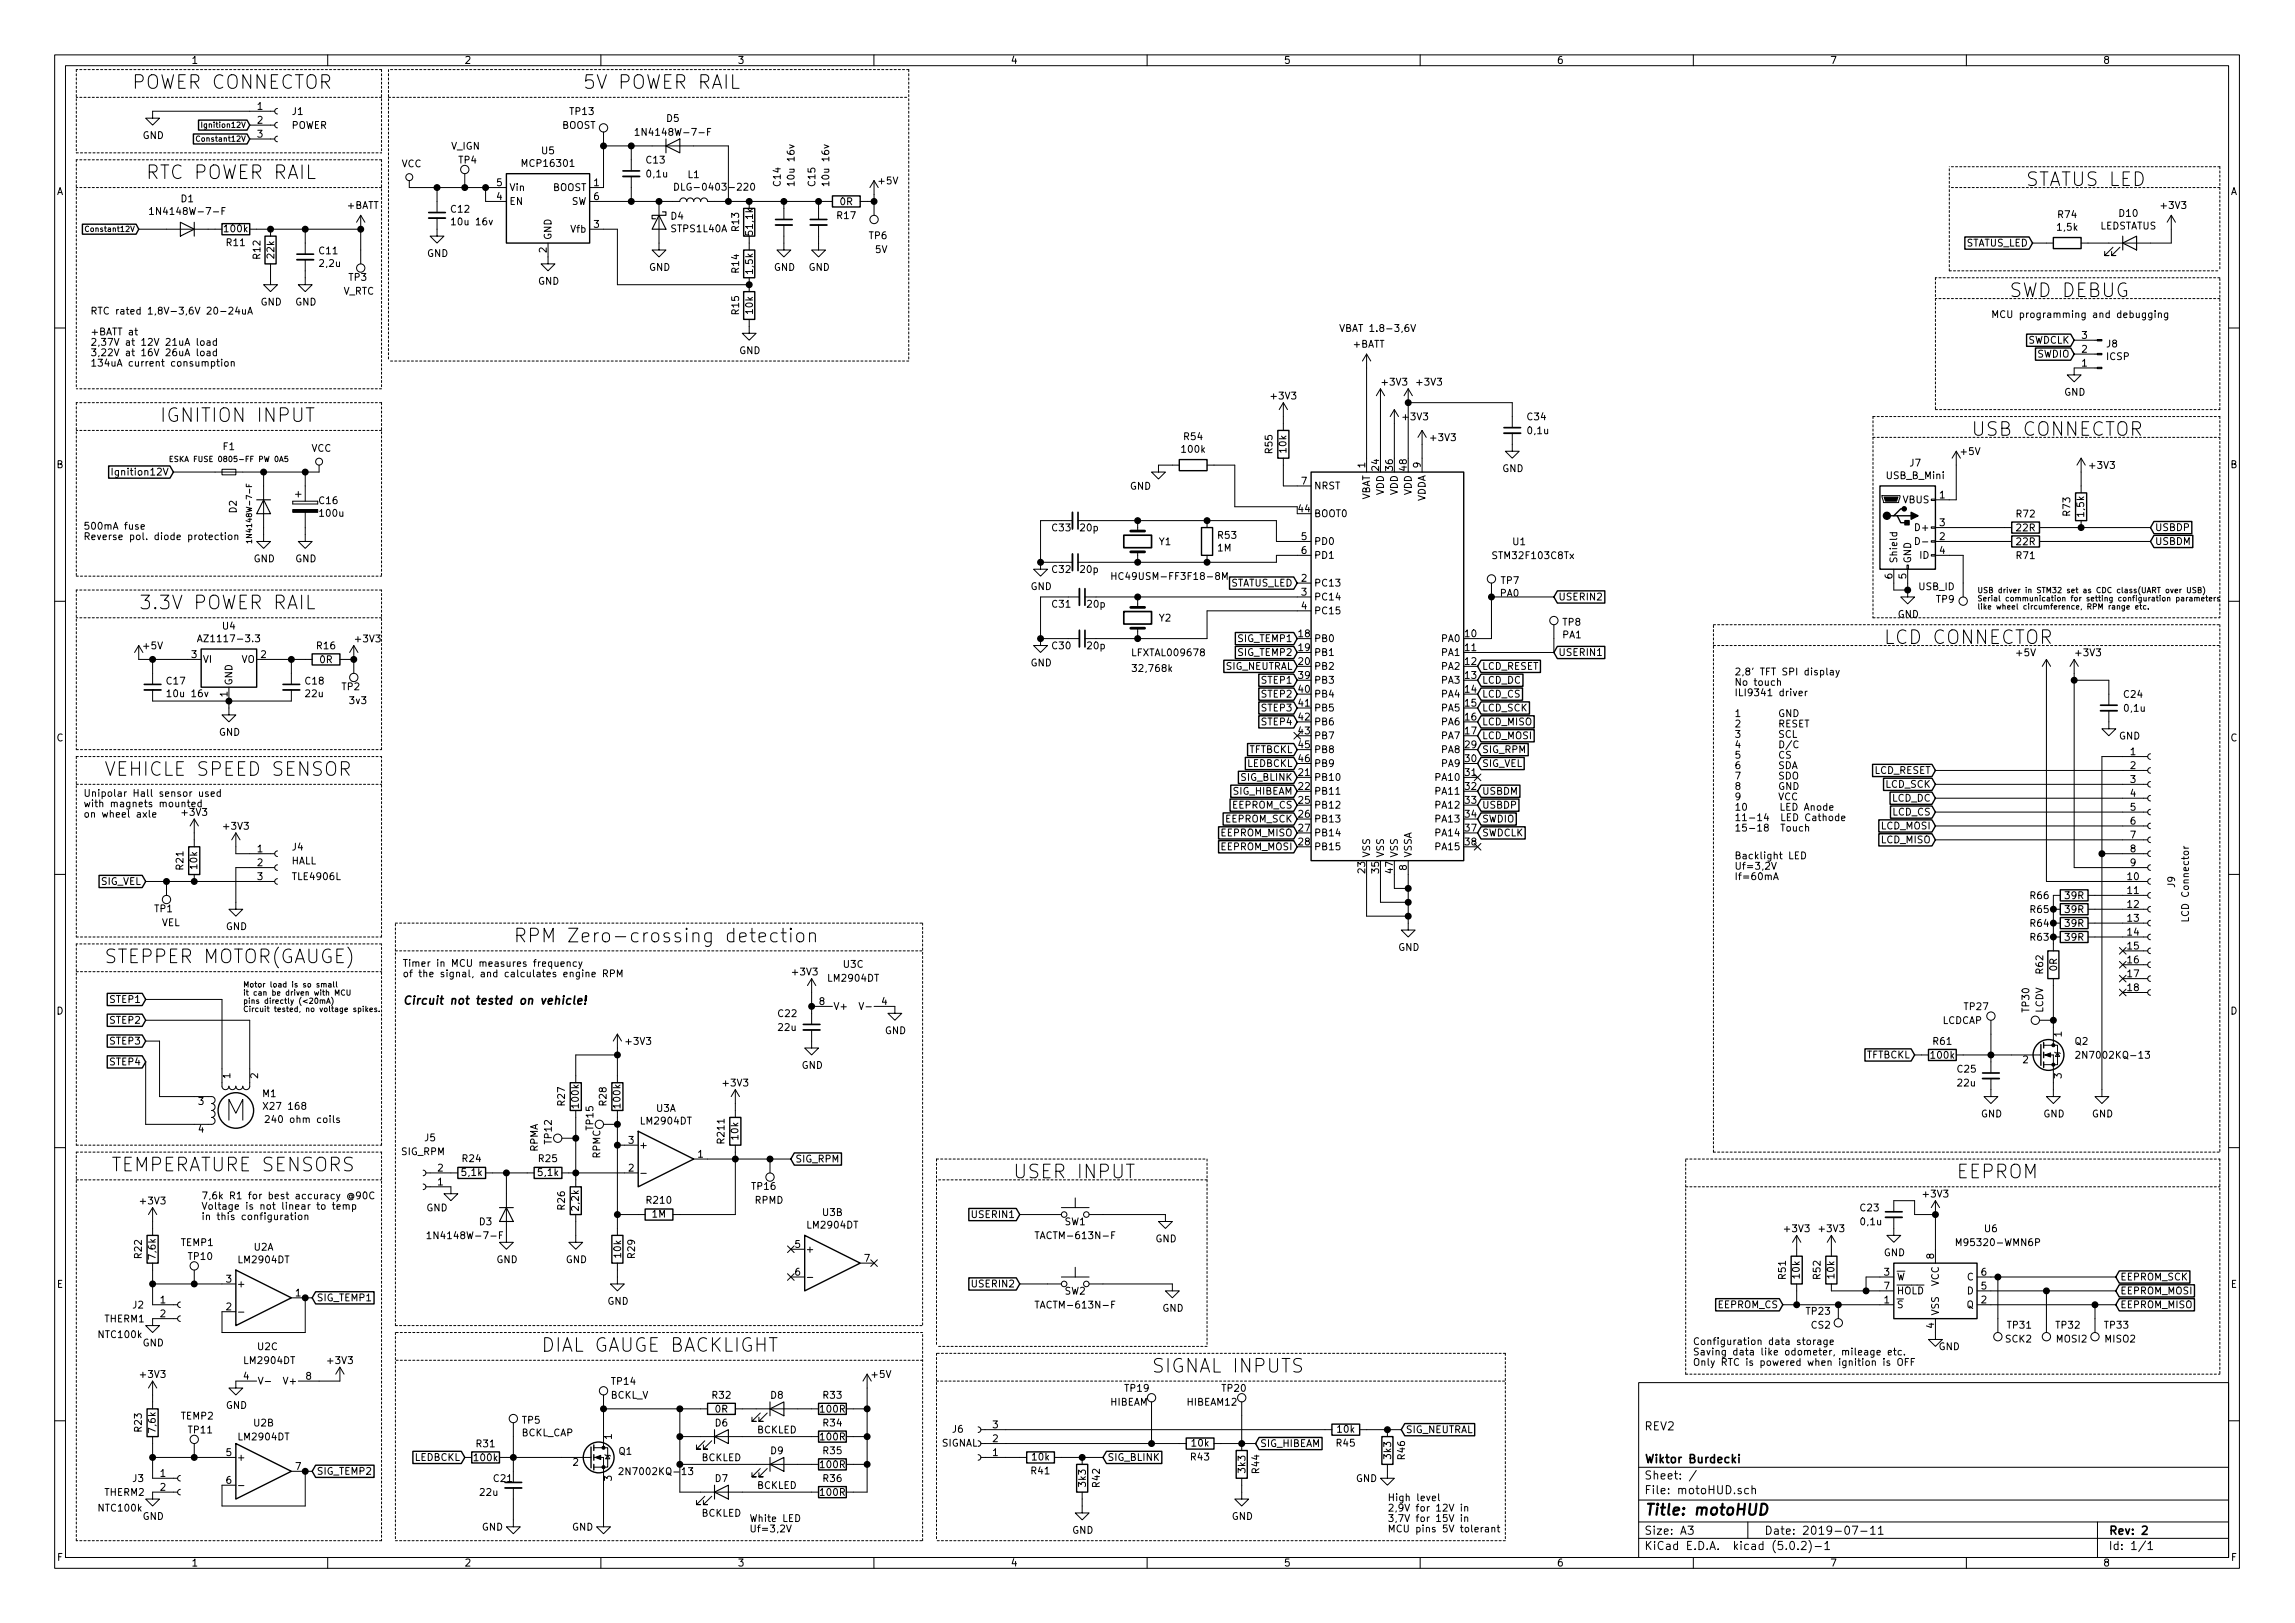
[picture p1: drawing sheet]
<svg xmlns="http://www.w3.org/2000/svg" width="420mm" height="297mm" viewBox="0 0 420 297" stroke-linecap="round" stroke-linejoin="round" font-family="sans-serif">
<defs><g id="words">
<g font-size="3.5">
<text x="24.1" y="16.3">POWER CONNECTOR</text>
<text x="106.7" y="16.3">5V POWER RAIL</text>
<text x="26.7" y="32.8">RTC POWER RAIL</text>
<text x="370.8" y="34.1">STATUS LED</text>
<text x="368.3" y="54.4">SWD DEBUG</text>
<text x="29.2" y="77.3">IGNITION INPUT</text>
<text x="361.8" y="79.8">USB CONNECTOR</text>
<text x="25.4" y="111.5">3.3V POWER RAIL</text>
<text x="345.5" y="117.9">LCD CONNECTOR</text>
<text x="19" y="142">VEHICLE SPEED SENSOR</text>
<text x="94" y="172.5">RPM Zero-crossing detection</text>
<text x="19" y="176.3">STEPPER MOTOR(GAUGE)</text>
<text x="20.3" y="214.4">TEMPERATURE SENSORS</text>
<text x="185.4" y="215.7">USER INPUT</text>
<text x="358.1" y="215.7">EEPROM</text>
<text x="99.1" y="247.4">DIAL GAUGE BACKLIGHT</text>
<text x="210.8" y="251.2">SIGNAL INPUTS</text>
</g>
<text font-size="2.8" x="301" y="277.3">Title: motoHUD</text>
<g font-size="2.1">
<text x="73.7" y="183.9">Circuit not tested on vehicle!</text>
<text x="301" y="261.8">REV2</text>
<text x="301" y="267.8">Wiktor Burdecki</text>
<text x="301" y="273.5">File: motoHUD.sch</text>
<text x="301" y="270.8">Sheet: /</text>
<text x="301" y="280.9">Size: A3</text>
<text x="323" y="280.9">Date: 2019-07-11</text>
<text x="386" y="280.9">Rev: 2</text>
<text x="301" y="283.7">KiCad E.D.A. kicad (5.0.2)-1</text>
<text x="386" y="283.7">Id: 1/1</text>
</g>
<g font-size="1.8">
<text x="35" y="11.7">1</text>
<text x="85" y="11.7">2</text>
<text x="135" y="11.7">3</text>
<text x="185" y="11.7">4</text>
<text x="235" y="11.7">5</text>
<text x="285" y="11.7">6</text>
<text x="335" y="11.7">7</text>
<text x="385" y="11.7">8</text>
<text x="47.1" y="20.1">1</text>
<text x="47.1" y="22.6">2</text>
<text x="53.3" y="23.6">POWER</text>
<text x="53.5" y="21">J1</text>
<text x="102.8" y="23.6">BOOST</text>
<text x="104.4" y="21">TP13</text>
<text x="122.1" y="22.3">D5</text>
<text x="26.1" y="25.4">GND</text>
<text x="47.1" y="25.2">3</text>
<text x="82.6" y="27.4">V_IGN</text>
<text x="84" y="29.9">TP4</text>
<text x="99.2" y="28.2">U5</text>
<text x="117.7" y="24.9">1N4148W-7-F</text>
<text x="118.4" y="29.9">C13</text>
<text x="10.4" y="35.7">A</text>
<text x="73.5" y="30.6">VCC</text>
<text x="91" y="34.1">5</text>
<text x="93.2" y="35">Vin</text>
<text x="95.9" y="30.5">MCP16301</text>
<text x="101.1" y="35">BOOST</text>
<text x="108.7" y="34.1">1</text>
<text x="118.5" y="32.5">0,1u</text>
<text x="124.9" y="34.9">DLG-0403-220</text>
<text x="126" y="32.6">L1</text>
<text x="142.9" y="34" transform="rotate(-90 142.9 34)">C14</text>
<text x="145.5" y="33.5" transform="rotate(-90 145.5 33.5)">10u 16v</text>
<text x="149.3" y="34" transform="rotate(-90 149.3 34)">C15</text>
<text x="151.8" y="33.5" transform="rotate(-90 151.8 33.5)">10u 16v</text>
<text x="161" y="33.7">+5V</text>
<text x="408.4" y="35.7">A</text>
<text x="28.8" y="39.3">1N4148W-7-F</text>
<text x="33.2" y="37">D1</text>
<text x="63.6" y="38.2">+BATT</text>
<text x="82.6" y="38.9">C12</text>
<text x="83.1" y="41.2">10u 16v</text>
<text x="91" y="36.6">4</text>
<text x="93.2" y="37.5">EN</text>
<text x="104.6" y="37.5">SW</text>
<text x="108.7" y="41.7">3</text>
<text x="108.7" y="36.6">6</text>
<text x="122.9" y="40.2">D4</text>
<text x="153.3" y="40.1">R17</text>
<text x="153.8" y="37.6">0R</text>
<text x="376.8" y="39.9">R74</text>
<text x="384.4" y="42">LEDSTATUS</text>
<text x="388" y="39.7">D10</text>
<text x="395.8" y="38.2">+3V3</text>
<text x="41.2" y="42.5">100k</text>
<text x="41.5" y="45">R11</text>
<text x="47.7" y="47.4" transform="rotate(-90 47.7 47.4)">R12</text>
<text x="50.2" y="47.2" transform="rotate(-90 50.2 47.2)">22k</text>
<text x="58.5" y="46.5">C11</text>
<text x="78.2" y="47">GND</text>
<text x="100.1" y="46.2" transform="rotate(-90 100.1 46.2)">2</text>
<text x="101" y="44" transform="rotate(-90 101 44)">GND</text>
<text x="104.6" y="42.6">Vfb</text>
<text x="123" y="42.5">STPS1L40A</text>
<text x="135.3" y="42.3" transform="rotate(-90 135.3 42.3)">R13</text>
<text x="137.8" y="42.9" transform="rotate(-90 137.8 42.9)">51,1k</text>
<text x="159.1" y="43.8">TP6</text>
<text x="160.3" y="46.3">5V</text>
<text x="359.7" y="45.1">STATUS_LED</text>
<text x="376.7" y="42.2">1,5k</text>
<text x="58.6" y="48.9">2,2u</text>
<text x="62.8" y="53.9">V_RTC</text>
<text x="63.9" y="51.4">TP3</text>
<text x="98.5" y="52.1">GND</text>
<text x="118.8" y="49.6">GND</text>
<text x="135.3" y="49.9" transform="rotate(-90 135.3 49.9)">R14</text>
<text x="137.8" y="50" transform="rotate(-90 137.8 50)">1,5k</text>
<text x="141.7" y="49.6">GND</text>
<text x="148" y="49.6">GND</text>
<text x="16.5" y="57.6">RTC rated 1,8V-3,6V 20-24uA</text>
<text x="47.7" y="55.9">GND</text>
<text x="54.1" y="55.9">GND</text>
<text x="135.3" y="57.5" transform="rotate(-90 135.3 57.5)">R15</text>
<text x="137.8" y="57.4" transform="rotate(-90 137.8 57.4)">10k</text>
<text x="364.5" y="58.2">MCU programming and debugging</text>
<text x="16.5" y="61.4">+BATT at</text>
<text x="16.5" y="63.3">2,37V at 12V 21uA load</text>
<text x="16.5" y="65.2">3,22V at 16V 26uA load</text>
<text x="135.3" y="64.8">GND</text>
<text x="245.1" y="60.7">VBAT 1.8-3,6V</text>
<text x="247.7" y="63.6">+BATT</text>
<text x="371.2" y="62.9">SWDCLK</text>
<text x="372.9" y="65.4">SWDIO</text>
<text x="381.2" y="64.6">2</text>
<text x="381.2" y="62">3</text>
<text x="385.7" y="65.9">ICSP</text>
<text x="385.7" y="63.6">J8</text>
<text x="16.5" y="67.1">134uA current consumption</text>
<text x="253.2" y="70.6">+3V3</text>
<text x="259.5" y="70.6">+3V3</text>
<text x="381.2" y="67.1">1</text>
<text x="232.9" y="73.1">+3V3</text>
<text x="257" y="76.9">+3V3</text>
<text x="279.7" y="76.9">C34</text>
<text x="377.9" y="72.4">GND</text>
<text x="40.9" y="82.4">F1</text>
<text x="57" y="82.7">VCC</text>
<text x="216.5" y="82.9">100k</text>
<text x="216.8" y="80.6">R54</text>
<text x="233" y="82.9" transform="rotate(-90 233 82.9)">R55</text>
<text x="235.5" y="82.8" transform="rotate(-90 235.5 82.8)">10k</text>
<text x="262.1" y="80.7">+3V3</text>
<text x="279.8" y="79.5">0,1u</text>
<text x="359.1" y="83.3">+5V</text>
<text x="10.4" y="85.7">B</text>
<text x="21.4" y="87">Ignition12V</text>
<text x="206.9" y="89.6">GND</text>
<text x="238.3" y="88.7">7</text>
<text x="240.5" y="89.6">NRST</text>
<text x="249.9" y="85.6" transform="rotate(-90 249.9 85.6)">1</text>
<text x="252.5" y="86.1" transform="rotate(-90 252.5 86.1)">24</text>
<text x="255" y="86.1" transform="rotate(-90 255 86.1)">36</text>
<text x="257.6" y="86.1" transform="rotate(-90 257.6 86.1)">48</text>
<text x="260.1" y="85.6" transform="rotate(-90 260.1 85.6)">9</text>
<text x="275" y="86.4">GND</text>
<text x="345.4" y="87.7">USB_B_Mini</text>
<text x="349.7" y="85.4">J7</text>
<text x="382.7" y="85.8">+3V3</text>
<text x="408.4" y="85.7">B</text>
<text x="43.3" y="93.9" transform="rotate(-90 43.3 93.9)">D2</text>
<text x="58.5" y="92.3">C16</text>
<text x="58.7" y="94.6">100u</text>
<text x="237.8" y="93.8">44</text>
<text x="240.5" y="94.7">BOOT0</text>
<text x="250.8" y="91.7" transform="rotate(-90 250.8 91.7)">VBAT</text>
<text x="253.4" y="90.6" transform="rotate(-90 253.4 90.6)">VDD</text>
<text x="255.9" y="90.6" transform="rotate(-90 255.9 90.6)">VDD</text>
<text x="258.4" y="90.6" transform="rotate(-90 258.4 90.6)">VDD</text>
<text x="261" y="91.9" transform="rotate(-90 261 91.9)">VDDA</text>
<text x="348.4" y="92.1">VBUS</text>
<text x="355.1" y="91.2">1</text>
<text x="369.2" y="94.7">R72</text>
<text x="379" y="94.4" transform="rotate(-90 379 94.4)">R73</text>
<text x="381.6" y="94.5" transform="rotate(-90 381.6 94.5)">1,5k</text>
<text x="15.2" y="96.9">500mA fuse</text>
<text x="15.2" y="98.8">Reverse pol. diode protection</text>
<text x="192.7" y="97.2">C33</text>
<text x="197.9" y="97.2">20p</text>
<text x="212.2" y="99.8">Y1</text>
<text x="222.9" y="100.9">1M</text>
<text x="223" y="98.6">R53</text>
<text x="238.3" y="98.8">5</text>
<text x="238.3" y="101.4">6</text>
<text x="240.5" y="99.7">PD0</text>
<text x="277" y="99.8">U1</text>
<text x="351" y="97.2">D+</text>
<text x="355.1" y="98.8">2</text>
<text x="355.1" y="96.3">3</text>
<text x="355.1" y="101.4">4</text>
<text x="369.2" y="97.2">22R</text>
<text x="369.2" y="99.8">22R</text>
<text x="394.5" y="97.2">USBDP</text>
<text x="394.5" y="99.7">USBDM</text>
<text x="46.4" y="102.9">GND</text>
<text x="54.1" y="102.9">GND</text>
<text x="188.7" y="108">GND</text>
<text x="192.7" y="104.9">C32</text>
<text x="197.9" y="104.9">20p</text>
<text x="205" y="106.1">HC49USM-FF3F18-8M</text>
<text x="225.1" y="107.4">STATUS_LED</text>
<text x="238.3" y="106.5">2</text>
<text x="240.5" y="107.4">PC13</text>
<text x="240.5" y="102.3">PD1</text>
<text x="273.7" y="102.3">STM32F103C8Tx</text>
<text x="274.8" y="106.9">TP7</text>
<text x="346.5" y="105.9" transform="rotate(-90 346.5 105.9)">6</text>
<text x="347.3" y="103.2" transform="rotate(-90 347.3 103.2)">Shield</text>
<text x="349" y="105.9" transform="rotate(-90 349 105.9)">5</text>
<text x="349.9" y="103.2" transform="rotate(-90 349.9 103.2)">GND</text>
<text x="351.5" y="102.3">ID</text>
<text x="369.2" y="102.3">R71</text>
<text x="192.7" y="111.2">C31</text>
<text x="199.1" y="111.2">20p</text>
<text x="212.2" y="113.8">Y2</text>
<text x="238.3" y="109">3</text>
<text x="238.3" y="111.5">4</text>
<text x="240.5" y="109.9">PC14</text>
<text x="240.5" y="112.4">PC15</text>
<text x="274.7" y="109.2">PA0</text>
<text x="285.3" y="109.9">USERIN2</text>
<text x="347.4" y="113.1">GND</text>
<text x="351.3" y="108">USB_ID</text>
<text x="354.5" y="110.3">TP9</text>
<text x="26.3" y="118.8">+5V</text>
<text x="37.2" y="117.5">AZ1117-3.3</text>
<text x="40.8" y="115.2">U4</text>
<text x="58.1" y="118.8">R16</text>
<text x="65.2" y="117.6">+3V3</text>
<text x="192.7" y="118.8">C30</text>
<text x="199.1" y="118.8">20p</text>
<text x="226.8" y="117.5">SIG_TEMP1</text>
<text x="237.8" y="116.6">18</text>
<text x="237.8" y="119.2">19</text>
<text x="240.5" y="117.5">PB0</text>
<text x="264" y="117.5">PA0</text>
<text x="268.3" y="116.6">10</text>
<text x="268.3" y="119.2">11</text>
<text x="286.1" y="116.8">PA1</text>
<text x="286.1" y="114.5">TP8</text>
<text x="30.6" y="125.3">C17</text>
<text x="35.1" y="120.4">3</text>
<text x="37.1" y="121.3">VI</text>
<text x="42.5" y="125.5" transform="rotate(-90 42.5 125.5)">GND</text>
<text x="44.2" y="121.3">VO</text>
<text x="47.8" y="120.4">2</text>
<text x="56" y="125.3">C18</text>
<text x="58.6" y="121.4">0R</text>
<text x="188.7" y="122">GND</text>
<text x="207" y="123">32,768k</text>
<text x="207.6" y="120.1">LFXTAL009678</text>
<text x="224.2" y="122.6">SIG_NEUTRAL</text>
<text x="226.8" y="120.1">SIG_TEMP2</text>
<text x="231.1" y="125.1">STEP1</text>
<text x="237.8" y="121.7">20</text>
<text x="237.8" y="124.2">39</text>
<text x="240.5" y="120.1">PB1</text>
<text x="240.5" y="122.6">PB2</text>
<text x="240.5" y="125.1">PB3</text>
<text x="264" y="120.1">PA1</text>
<text x="264" y="122.6">PA2</text>
<text x="264" y="125.1">PA3</text>
<text x="268.3" y="121.7">12</text>
<text x="268.3" y="124.2">13</text>
<text x="271.3" y="122.6">LCD_RESET</text>
<text x="271.3" y="125.1">LCD_DC</text>
<text x="285.3" y="120.1">USERIN1</text>
<text x="317.5" y="123.6">2,8' TFT SPI display</text>
<text x="317.5" y="125.5">No touch</text>
<text x="369.2" y="120.1">+5V</text>
<text x="380.2" y="120.1">+3V3</text>
<text x="31.1" y="127.6">10u 16v</text>
<text x="41.7" y="127.5" transform="rotate(-90 41.7 127.5)">1</text>
<text x="56" y="127.6">22u</text>
<text x="62.6" y="126.3">TP2</text>
<text x="64.1" y="128.9">3v3</text>
<text x="231.1" y="127.7">STEP2</text>
<text x="231.1" y="130.2">STEP3</text>
<text x="237.8" y="126.8">40</text>
<text x="237.8" y="129.3">41</text>
<text x="237.8" y="131.9">42</text>
<text x="240.5" y="127.7">PB4</text>
<text x="240.5" y="130.2">PB5</text>
<text x="264" y="127.7">PA4</text>
<text x="264" y="130.2">PA5</text>
<text x="268.3" y="126.8">14</text>
<text x="268.3" y="129.3">15</text>
<text x="268.3" y="131.9">16</text>
<text x="271.3" y="127.7">LCD_CS</text>
<text x="271.3" y="130.2">LCD_SCK</text>
<text x="317.5" y="127.4">ILI9341 driver</text>
<text x="317.5" y="131.2">1</text>
<text x="388.9" y="127.7">C24</text>
<text x="389" y="130.3">0,1u</text>
<text x="10.4" y="135.7">C</text>
<text x="40.1" y="134.7">GND</text>
<text x="228.5" y="137.8">TFTBCKL</text>
<text x="231.1" y="132.8">STEP4</text>
<text x="237.8" y="134.4">43</text>
<text x="237.8" y="136.9">45</text>
<text x="240.5" y="132.8">PB6</text>
<text x="240.5" y="135.3">PB7</text>
<text x="240.5" y="137.8">PB8</text>
<text x="264" y="132.8">PA6</text>
<text x="264" y="135.3">PA7</text>
<text x="264" y="137.8">PA8</text>
<text x="268.3" y="134.4">17</text>
<text x="268.3" y="136.9">29</text>
<text x="271.3" y="137.8">SIG_RPM</text>
<text x="271.3" y="132.8">LCD_MISO</text>
<text x="271.3" y="135.3">LCD_MOSI</text>
<text x="317.5" y="133.1">2</text>
<text x="317.5" y="135">3</text>
<text x="317.5" y="136.9">4</text>
<text x="321.9" y="133.1">RESET</text>
<text x="387.9" y="135.3">GND</text>
<text x="408.4" y="135.7">C</text>
<text x="227.3" y="142.9">SIG_BLINK</text>
<text x="228.2" y="140.4">LEDBCKL</text>
<text x="237.8" y="142">21</text>
<text x="237.8" y="139.5">46</text>
<text x="240.5" y="142.9">PB10</text>
<text x="240.5" y="140.4">PB9</text>
<text x="263" y="142.9">PA10</text>
<text x="264" y="140.4">PA9</text>
<text x="268.3" y="142">31</text>
<text x="268.3" y="139.5">30</text>
<text x="271.3" y="140.4">SIG_VEL</text>
<text x="317.5" y="138.8">5</text>
<text x="317.5" y="140.8">6</text>
<text x="317.5" y="142.7">7</text>
<text x="343" y="141.6">LCD_RESET</text>
<text x="390" y="138.2">1</text>
<text x="390" y="140.8">2</text>
<text x="390" y="143.3">3</text>
<text x="15.2" y="145.8">Unipolar Hall sensor used</text>
<text x="15.2" y="147.7">with magnets mounted</text>
<text x="15.2" y="149.6">on wheel axle</text>
<text x="33.5" y="149.3">+3V3</text>
<text x="225.6" y="148">EEPROM_CS</text>
<text x="225.7" y="145.5">SIG_HIBEAM</text>
<text x="237.8" y="144.6">22</text>
<text x="237.8" y="147.1">25</text>
<text x="237.8" y="149.6">26</text>
<text x="240.5" y="145.5">PB11</text>
<text x="240.5" y="148">PB12</text>
<text x="263" y="145.5">PA11</text>
<text x="263" y="148">PA12</text>
<text x="268.3" y="144.6">32</text>
<text x="268.3" y="147.1">33</text>
<text x="268.3" y="149.6">34</text>
<text x="271.3" y="148">USBDP</text>
<text x="271.3" y="145.5">USBDM</text>
<text x="317.5" y="144.6">8</text>
<text x="317.5" y="146.5">9</text>
<text x="317.5" y="148.4">10</text>
<text x="322.4" y="148.4">LED Anode</text>
<text x="345.2" y="144.2">LCD_SCK</text>
<text x="346.4" y="146.7">LCD_DC</text>
<text x="346.5" y="149.3">LCD_CS</text>
<text x="390" y="145.8">4</text>
<text x="390" y="148.4">5</text>
<text x="41.1" y="151.9">+3V3</text>
<text x="47.1" y="156">1</text>
<text x="53.5" y="155.7">J4</text>
<text x="223.5" y="153.1">EEPROM_MISO</text>
<text x="223.5" y="155.6">EEPROM_MOSI</text>
<text x="224.3" y="150.5">EEPROM_SCK</text>
<text x="237.8" y="152.2">27</text>
<text x="237.8" y="154.7">28</text>
<text x="240.5" y="150.5">PB13</text>
<text x="240.5" y="153.1">PB14</text>
<text x="240.5" y="155.6">PB15</text>
<text x="263" y="150.5">PA13</text>
<text x="263" y="153.1">PA14</text>
<text x="263" y="155.6">PA15</text>
<text x="268.3" y="152.2">37</text>
<text x="268.3" y="154.7">38</text>
<text x="271.3" y="150.5">SWDIO</text>
<text x="271.3" y="153.1">SWDCLK</text>
<text x="317.5" y="150.3">11-14 LED Cathode</text>
<text x="317.5" y="152.2">15-18 Touch</text>
<text x="344.4" y="154.3">LCD_MISO</text>
<text x="344.4" y="151.8">LCD_MOSI</text>
<text x="390" y="150.9">6</text>
<text x="390" y="153.5">7</text>
<text x="390" y="156">8</text>
<text x="18.4" y="162">SIG_VEL</text>
<text x="33.6" y="159.1" transform="rotate(-90 33.6 159.1)">R21</text>
<text x="36.1" y="159" transform="rotate(-90 36.1 159)">10k</text>
<text x="47.1" y="158.5">2</text>
<text x="47.1" y="161.1">3</text>
<text x="53.3" y="158.2">HALL</text>
<text x="53.3" y="161.1">TLE4906L</text>
<text x="249.9" y="159.8" transform="rotate(-90 249.9 159.8)">23</text>
<text x="250.8" y="157" transform="rotate(-90 250.8 157)">VSS</text>
<text x="252.5" y="159.8" transform="rotate(-90 252.5 159.8)">35</text>
<text x="253.4" y="157" transform="rotate(-90 253.4 157)">VSS</text>
<text x="255" y="159.8" transform="rotate(-90 255 159.8)">47</text>
<text x="255.9" y="157" transform="rotate(-90 255.9 157)">VSS</text>
<text x="257.6" y="159.3" transform="rotate(-90 257.6 159.3)">8</text>
<text x="258.4" y="157" transform="rotate(-90 258.4 157)">VSSA</text>
<text x="317.5" y="157.3">Backlight LED</text>
<text x="317.5" y="159.2">Uf=3,2V</text>
<text x="317.5" y="161.1">If=60mA</text>
<text x="389.6" y="161.1">10</text>
<text x="390" y="158.5">9</text>
<text x="28.3" y="167">TP1</text>
<text x="371.8" y="167.1">R65</text>
<text x="371.8" y="164.6">R66</text>
<text x="378.1" y="167.1">39R</text>
<text x="378.1" y="164.6">39R</text>
<text x="389.6" y="163.6">11</text>
<text x="389.6" y="166.2">12</text>
<text x="398.2" y="162.4" transform="rotate(-90 398.2 162.4)">J9</text>
<text x="29.6" y="169.5">VEL</text>
<text x="41.4" y="170.2">GND</text>
<text x="371.8" y="169.6">R64</text>
<text x="371.8" y="172.2">R63</text>
<text x="378.1" y="169.6">39R</text>
<text x="378.1" y="172.2">39R</text>
<text x="389.6" y="168.7">13</text>
<text x="389.6" y="171.2">14</text>
<text x="389.6" y="173.8">15</text>
<text x="400.7" y="168.3" transform="rotate(-90 400.7 168.3)">LCD Connector</text>
<text x="73.7" y="176.9">Timer in MCU measures frequency</text>
<text x="73.7" y="178.9">of the signal, and calculates engine RPM</text>
<text x="145.2" y="178.5">+3V3</text>
<text x="151.8" y="179.7">LM2904DT</text>
<text x="154.5" y="177.1">U3C</text>
<text x="256" y="174">GND</text>
<text x="374.1" y="178.2" transform="rotate(-90 374.1 178.2)">R62</text>
<text x="376.6" y="177.7" transform="rotate(-90 376.6 177.7)">0R</text>
<text x="389.6" y="176.3">16</text>
<text x="389.6" y="178.9">17</text>
<text x="10.4" y="185.7">D</text>
<text x="20.3" y="183.6">STEP1</text>
<text x="150" y="183.9">8</text>
<text x="152.5" y="184.8">V+</text>
<text x="161.4" y="183.9">4</text>
<text x="359.7" y="184.9">TP27</text>
<text x="371.5" y="185.2" transform="rotate(-90 371.5 185.2)">TP30</text>
<text x="374.1" y="185.5" transform="rotate(-90 374.1 185.5)">LCDV</text>
<text x="389.6" y="181.4">18</text>
<text x="408.4" y="185.7">D</text>
<text x="20.3" y="187.4">STEP2</text>
<text x="20.3" y="191.2">STEP3</text>
<text x="114.8" y="191.2">+3V3</text>
<text x="142.5" y="186.1">C22</text>
<text x="142.6" y="188.7">22u</text>
<text x="162" y="189.3">GND</text>
<text x="354" y="191.2">R61</text>
<text x="355.6" y="187.4">LCDCAP</text>
<text x="377.4" y="189.7" transform="rotate(-90 377.4 189.7)">1</text>
<text x="379.9" y="191.2">Q2</text>
<text x="20.3" y="195">STEP4</text>
<text x="42.2" y="197.4" transform="rotate(-90 42.2 197.4)">1</text>
<text x="47.2" y="197.4" transform="rotate(-90 47.2 197.4)">2</text>
<text x="146.8" y="195.6">GND</text>
<text x="341.6" y="193.7">TFTBCKL</text>
<text x="353.6" y="193.8">100k</text>
<text x="358.4" y="196.3">C25</text>
<text x="370.4" y="194.6">2</text>
<text x="377.4" y="197.4" transform="rotate(-90 377.4 197.4)">3</text>
<text x="381.1" y="193.8">2N7002KQ-13</text>
<text x="36.3" y="202.2">3</text>
<text x="48.1" y="200.8">M1</text>
<text x="48.8" y="203.1">X27 168</text>
<text x="103.4" y="202.3" transform="rotate(-90 103.4 202.3)">R27</text>
<text x="106" y="202.7" transform="rotate(-90 106 202.7)">100k</text>
<text x="111" y="202.3" transform="rotate(-90 111 202.3)">R28</text>
<text x="113.6" y="202.7" transform="rotate(-90 113.6 202.7)">100k</text>
<text x="120.2" y="203.5">U3A</text>
<text x="132.5" y="198.8">+3V3</text>
<text x="358.5" y="198.8">22u</text>
<text x="36.3" y="207.3">4</text>
<text x="48.3" y="205.5">240 ohm coils</text>
<text x="77.8" y="208.9">J5</text>
<text x="101" y="209.3" transform="rotate(-90 101 209.3)">TP12</text>
<text x="108.6" y="206.7" transform="rotate(-90 108.6 206.7)">TP15</text>
<text x="115.1" y="209.3">3</text>
<text x="117.5" y="205.8">LM2904DT</text>
<text x="132.6" y="209.2" transform="rotate(-90 132.6 209.2)">R211</text>
<text x="135.2" y="208.5" transform="rotate(-90 135.2 208.5)">10k</text>
<text x="362.7" y="204.5">GND</text>
<text x="374.1" y="204.5">GND</text>
<text x="383" y="204.5">GND</text>
<text x="73.5" y="211.4">SIG_RPM</text>
<text x="80.2" y="214.4">2</text>
<text x="84.6" y="215.2">5,1k</text>
<text x="84.7" y="212.7">R24</text>
<text x="98.5" y="210.8" transform="rotate(-90 98.5 210.8)">RPMA</text>
<text x="98.6" y="215.2">5,1k</text>
<text x="98.7" y="212.7">R25</text>
<text x="109.9" y="212" transform="rotate(-90 109.9 212)">RPMC</text>
<text x="115.1" y="214.4">2</text>
<text x="117" y="210.2">+</text>
<text x="127.8" y="211.9">1</text>
<text x="145.6" y="212.8">SIG_RPM</text>
<text x="25.9" y="220.4">+3V3</text>
<text x="36.8" y="219.5">7,6k R1 for best accuracy @90C</text>
<text x="36.8" y="221.4">Voltage is not linear to temp</text>
<text x="78.1" y="221.7">GND</text>
<text x="80.2" y="217">1</text>
<text x="103.4" y="221.4" transform="rotate(-90 103.4 221.4)">R26</text>
<text x="106" y="221.5" transform="rotate(-90 106 221.5)">2,2k</text>
<text x="118.5" y="220.3">R210</text>
<text x="137.7" y="217.8">TP16</text>
<text x="138.2" y="220.3">RPMD</text>
<text x="340.6" y="221.7">C23</text>
<text x="352.2" y="219.2">+3V3</text>
<text x="36.8" y="223.3">in this configuration</text>
<text x="79.6" y="226.8">1N4148W-7-F</text>
<text x="87.8" y="224.2">D3</text>
<text x="119.4" y="222.8">1M</text>
<text x="148" y="224.9">LM2904DT</text>
<text x="150.6" y="222.5">U3B</text>
<text x="178.2" y="222.9">USERIN1</text>
<text x="190.5" y="226.8">TACTM-613N-F</text>
<text x="194.9" y="224.2">SW1</text>
<text x="211.5" y="227.4">GND</text>
<text x="326.8" y="225.5">+3V3</text>
<text x="333.2" y="225.5">+3V3</text>
<text x="340.8" y="224.2">0,1u</text>
<text x="363.4" y="225.5">U6</text>
<text x="26" y="230.3" transform="rotate(-90 26 230.3)">R22</text>
<text x="28.5" y="230.4" transform="rotate(-90 28.5 230.4)">7,6k</text>
<text x="33.2" y="228.1">TEMP1</text>
<text x="34.6" y="230.6">TP10</text>
<text x="43.8" y="231.2">LM2904DT</text>
<text x="46.5" y="228.9">U2A</text>
<text x="90.9" y="231.2">GND</text>
<text x="103.6" y="231.2">GND</text>
<text x="113.7" y="230.1" transform="rotate(-90 113.7 230.1)">10k</text>
<text x="116.3" y="230.2" transform="rotate(-90 116.3 230.2)">R29</text>
<text x="145.6" y="228.4">5</text>
<text x="145.6" y="233.5">6</text>
<text x="147.4" y="229.3">+</text>
<text x="158.3" y="230.9">7</text>
<text x="329.5" y="233.9" transform="rotate(-90 329.5 233.9)">10k</text>
<text x="335.8" y="233.9" transform="rotate(-90 335.8 233.9)">10k</text>
<text x="344.9" y="229.9">GND</text>
<text x="345" y="233.5">3</text>
<text x="354.1" y="230.4" transform="rotate(-90 354.1 230.4)">8</text>
<text x="359" y="228.1">M95320-WMN6P</text>
<text x="362.7" y="233.5">6</text>
<text x="10.4" y="235.7">E</text>
<text x="24.3" y="239.5">J2</text>
<text x="29.4" y="238.5">1</text>
<text x="41.4" y="239.8">2</text>
<text x="41.4" y="234.7">3</text>
<text x="43.3" y="235.6">+</text>
<text x="54.1" y="237.3">1</text>
<text x="57.9" y="238.2">SIG_TEMP1</text>
<text x="111.2" y="238.8">GND</text>
<text x="178.2" y="235.6">USERIN2</text>
<text x="190.5" y="239.5">TACTM-613N-F</text>
<text x="194.9" y="236.9">SW2</text>
<text x="314.5" y="239.4">EEPROM_CS</text>
<text x="326.9" y="234.1" transform="rotate(-90 326.9 234.1)">R51</text>
<text x="333.3" y="234.1" transform="rotate(-90 333.3 234.1)">R52</text>
<text x="345" y="238.5">1</text>
<text x="345" y="236">7</text>
<text x="347.2" y="239.4">S</text>
<text x="347.2" y="234.4">W</text>
<text x="347.2" y="236.9">HOLD</text>
<text x="355" y="235.4" transform="rotate(-90 355 235.4)">VCC</text>
<text x="360.1" y="239.4">Q</text>
<text x="360.2" y="236.9">D</text>
<text x="360.2" y="234.4">C</text>
<text x="362.7" y="238.5">2</text>
<text x="362.7" y="236">5</text>
<text x="388.1" y="234.4">EEPROM_SCK</text>
<text x="388.1" y="236.9">EEPROM_MOSI</text>
<text x="388.1" y="239.4">EEPROM_MISO</text>
<text x="408.4" y="235.7">E</text>
<text x="17.8" y="244.9">NTC100k</text>
<text x="19.2" y="242">THERM1</text>
<text x="29.4" y="241.1">2</text>
<text x="212.8" y="240.1">GND</text>
<text x="330.8" y="240.6">TP23</text>
<text x="331.6" y="243.2">CS2</text>
<text x="354.1" y="243.1" transform="rotate(-90 354.1 243.1)">4</text>
<text x="355" y="240.8" transform="rotate(-90 355 240.8)">VSS</text>
<text x="367.2" y="245.7">SCK2</text>
<text x="367.6" y="243.2">TP31</text>
<text x="376.5" y="243.2">TP32</text>
<text x="376.5" y="245.7">MOSI2</text>
<text x="385.4" y="243.2">TP33</text>
<text x="385.4" y="245.7">MISO2</text>
<text x="26.1" y="246.4">GND</text>
<text x="44.9" y="249.6">LM2904DT</text>
<text x="47.2" y="247.1">U2C</text>
<text x="60.1" y="249.6">+3V3</text>
<text x="309.9" y="246.2">Configuration data storage</text>
<text x="309.9" y="248.1">Saving data like odometer, mileage etc.</text>
<text x="309.9" y="250">Only RTC is powered when ignition is OFF</text>
<text x="354.9" y="247.1">GND</text>
<text x="25.9" y="252.2">+3V3</text>
<text x="41.4" y="257.8">GND</text>
<text x="44.6" y="252.5">4</text>
<text x="52.3" y="253.4">V+</text>
<text x="56" y="252.5">8</text>
<text x="111.7" y="256">BCKL_V</text>
<text x="112" y="253.5">TP14</text>
<text x="130.5" y="256">R32</text>
<text x="141.1" y="256">D8</text>
<text x="150.8" y="256">R33</text>
<text x="159.7" y="252.2">+5V</text>
<text x="203.2" y="257.3">HIBEAM</text>
<text x="206" y="254.7">TP19</text>
<text x="217.4" y="257.3">HIBEAM12</text>
<text x="223.8" y="254.7">TP20</text>
<text x="26" y="262" transform="rotate(-90 26 262)">R23</text>
<text x="28.5" y="262.1" transform="rotate(-90 28.5 262.1)">7,6k</text>
<text x="33.2" y="259.8">TEMP2</text>
<text x="34.6" y="262.3">TP11</text>
<text x="43.8" y="263.6">LM2904DT</text>
<text x="46.5" y="261.1">U2B</text>
<text x="95.4" y="262.9">BCKL_CAP</text>
<text x="95.6" y="260.6">TP5</text>
<text x="112" y="263.4" transform="rotate(-90 112 263.4)">1</text>
<text x="131" y="261.1">D6</text>
<text x="131" y="258.5">0R</text>
<text x="138.6" y="262.3">BCKLED</text>
<text x="150.3" y="258.5">100R</text>
<text x="150.3" y="263.6">100R</text>
<text x="150.8" y="261.1">R34</text>
<text x="174.4" y="262.2">J6</text>
<text x="181.8" y="263.9">2</text>
<text x="181.8" y="261.4">3</text>
<text x="244.9" y="262.2">10k</text>
<text x="257.3" y="262.3">SIG_NEUTRAL</text>
<text x="41.4" y="266.5">5</text>
<text x="43.3" y="267.4">+</text>
<text x="54.1" y="269">7</text>
<text x="57.9" y="269.9">SIG_TEMP2</text>
<text x="75.8" y="267.4">LEDBCKL</text>
<text x="86.9" y="267.4">100k</text>
<text x="87.3" y="264.9">R31</text>
<text x="104.9" y="268.3">2</text>
<text x="113.3" y="266.3">Q1</text>
<text x="114.4" y="270">2N7002KQ-13</text>
<text x="128.4" y="267.4">BCKLED</text>
<text x="141.1" y="266.2">D9</text>
<text x="150.3" y="268.7">100R</text>
<text x="150.8" y="266.2">R35</text>
<text x="172.4" y="264.8">SIGNAL</text>
<text x="181.8" y="266.5">1</text>
<text x="188.8" y="269.8">R41</text>
<text x="189" y="267.3">10k</text>
<text x="202.7" y="267.4">SIG_BLINK</text>
<text x="218.1" y="267.3">R43</text>
<text x="218.2" y="264.8">10k</text>
<text x="228" y="269.5" transform="rotate(-90 228 269.5)">3k3</text>
<text x="230.6" y="269.6" transform="rotate(-90 230.6 269.6)">R44</text>
<text x="230.7" y="264.8">SIG_HIBEAM</text>
<text x="244.7" y="264.8">R45</text>
<text x="254.7" y="266.9" transform="rotate(-90 254.7 266.9)">3k3</text>
<text x="257.2" y="267.1" transform="rotate(-90 257.2 267.1)">R46</text>
<text x="19.2" y="273.8">THERM2</text>
<text x="24.3" y="271.2">J3</text>
<text x="29.4" y="270.3">1</text>
<text x="29.4" y="272.8">2</text>
<text x="41.4" y="271.6">6</text>
<text x="88" y="273.8">22u</text>
<text x="90.4" y="271.2">C21</text>
<text x="112" y="271" transform="rotate(-90 112 271)">3</text>
<text x="131" y="271.2">D7</text>
<text x="138.6" y="272.5">BCKLED</text>
<text x="150.3" y="273.8">100R</text>
<text x="150.8" y="271.2">R36</text>
<text x="198.8" y="272" transform="rotate(-90 198.8 272)">3k3</text>
<text x="201.3" y="272.1" transform="rotate(-90 201.3 272.1)">R42</text>
<text x="248.2" y="271.2">GND</text>
<text x="254" y="274.7">High level</text>
<text x="17.8" y="276.6">NTC100k</text>
<text x="26.1" y="278.2">GND</text>
<text x="88.2" y="280.1">GND</text>
<text x="104.7" y="280.1">GND</text>
<text x="128.4" y="277.6">BCKLED</text>
<text x="137.2" y="278.5">White LED</text>
<text x="137.2" y="280.5">Uf=3,2V</text>
<text x="196.3" y="280.7">GND</text>
<text x="225.5" y="278.2">GND</text>
<text x="254" y="276.6">2,9V for 12V in</text>
<text x="254" y="278.5">3,7V for 15V in</text>
<text x="254" y="280.5">MCU pins 5V tolerant</text>
<text x="10.5" y="285.7">F</text>
<text x="35" y="286.7">1</text>
<text x="85" y="286.7">2</text>
<text x="135" y="286.7">3</text>
<text x="185" y="286.7">4</text>
<text x="235" y="286.7">5</text>
<text x="285" y="286.7">6</text>
<text x="335" y="286.7">7</text>
<text x="385" y="286.7">8</text>
<text x="408.5" y="285.7">F</text>
</g>
<g font-size="1.4">
<text x="37.6" y="23.4">Ignition12V</text>
<text x="36.7" y="25.9">Constant12V</text>
<text x="16.3" y="42.4">Constant12V</text>
<text x="32.4" y="84.5">ESKA FUSE 0805-FF PW 0A5</text>
<text x="46.1" y="98.3" transform="rotate(-90 46.1 98.3)">1N4148W-7-F</text>
<text x="361.9" y="108.5">USB driver in STM32 set as CDC class(UART over USB)</text>
<text x="361.9" y="110">Serial communication for setting configuration parameters</text>
<text x="361.9" y="111.5">like wheel circumference, RPM range etc.</text>
<text x="44.4" y="180.7">Motor load is so small</text>
<text x="44.4" y="182.2">it can be driven with MCU</text>
<text x="44.4" y="183.7">pins directly (&lt;20mA)</text>
<text x="44.4" y="185.2">Circuit tested, no voltage spikes.</text>
</g>
</g></defs>
<g fill="none" stroke="#000" stroke-width=".18">
<path d="M10 10h400v277h-400zM12 12h396v273.1h-396zM50.8 19.8l-.3 .2-.2 .3 .1 .4 .4 .2M60 10v2M110 10v2M134.1 13.7v2.5h1.2M160 10v2M210 10v2M260 10v2M310 10v2M360 10v2M27.4 38.3l.3-.3v1.3"/>
<path d="M27.4 39.3h.7M36.6 25l-.1-.1a.44 .44 0 0 0-.6 .5 .44 .44 0 0 0 .7 .4M36.9 22.3v1M40.6 38.6h.4M41.2 38h-.6v1.3M45.7 25.4h4.6M45.7 22.9h4.6M50.3 20.4h-22.4v1.2h1.3l-1.3 1.3-1.2-1.3h1.2M50.8 24.9l-.3 .1-.2 .4 .1 .3 .4 .2M50.8 22.4l-.3 .1-.2 .3 .1 .4 .4 .2M56.5 30.2v2.5h1.2M66 39.4l-.7 1.3"/>
<path d="M66 39.4v8.9M66 39.4l.8 1.3M74.9 33.1v1.2h17.8M80 39.9v3.3h1.3l-1.3 1.3-1.3-1.3h1.3M80 34.3v4.6M85.1 31.8v2.5M88.9 34.3v2.6h3.8M104.4 30.5h.7M107.9 36.9h16.6a.63 .63 0 0 1 .6-.7 .63 .63 0 0 1 .6 .7 .63 .63 0 0 1 .7-.7 .63 .63 0 0 1 .6 .7 .63 .63 0 0 1 .6-.7 .63 .63 0 0 1 .7 .7 .63 .63 0 0 1 .6-.7 .63 .63 0 0 1 .6 .7h22.9M110.5 24.2v10.1h-2.6M110.5 26.7h22.8v10.2M115.6 26.7v4.6"/>
<path d="M115.6 32.3v4.6M116.3 23.9l.3-.4v1.3M116.3 24.8h.7M120.6 36.9v8.9h1.3l-1.3 1.2-1.2-1.2h1.2M123.5 33.5a.64 .64 0 0 1 .7 .7 .64 .64 0 0 1-.7 .6zM129.5 24.1h.4M130.1 23.5h-.6v1.3M137.2 36.9v1.2M137.6 33.6l.1-.1a.67 .67 0 0 1 .5 .7 .67 .67 0 0 1-.5 .6 .83 .83 0 0 1-.1-1.2zM143.5 36.9v3.3M144.6 26.5l.8 .3-.8 .3M145.4 33.6h-1.3l.4 .4"/>
<path d="M145.4 33.3v.7M149.9 36.9v3.3M150.9 26.5l.8 .3-.8 .3M151.7 33.6h-1.2l.3 .4M151.7 33.3v.7M157.5 36.9h2.5M160 33.1v6.3M160 33.1l-.7 1.2M160 33.1l.8 1.2M397.5 39.4v5.1h-16.5M397.5 39.4l-.8 1.3M397.5 39.4l.8 1.3"/>
<path d="M16.2 41.5v-.1a.44 .44 0 0 0-.6 .5 .44 .44 0 0 0 .6 .4M25.4 41.9h15.2M40.4 57h1M41.9 56.3l.5-.1 .2 .4-.7 .9h.7M43.4 56.2l-.3 .9h.8M43.7 56.7v.8M44.4 56.7v.7l.4 .1 .1-.1M44.9 56.7v.8M45.4 57.5l.4-1.3 .4 1.3M45.5 57.1h.6M45.7 41.9h20.3M49.5 48.3v3.8h1.3l-1.3 1.3-1.2-1.3h1.2"/>
<path d="M49.5 41.9v1.3M55.9 47.5v4.6h1.2l-1.2 1.3-1.3-1.3h1.3M55.9 41.9v4.6M82.7 40.2l.3-.3v1.3M82.7 41.2h.7M89.6 40.3l.2 .9 .3-.9M100.3 44.5v3.8h1.3l-1.3 1.3-1.2-1.3h1.2M107.9 41.9h5.1v10.2h24.2M137.2 58.5v2.5h1.2l-1.2 1.3-1.3-1.3h1.3M137.2 43.2v2.6M137.2 50.8v2.6M143.5 41.2v4.6h1.3l-1.3 1.2-1.3-1.2h1.3"/>
<path d="M149.9 41.2v4.6h1.2l-1.2 1.2-1.3-1.2h1.3M257.8 59.4h-.2a.79 .79 0 0 0-.1 1.3l.4-.2v-.5l-.4-.1-.3 .2M258.3 59.4l.4 1.3 .5-1.3M372.1 44.5h3.8M386.8 45.2l-1.5 1.6h.8h-.8v-.8M388.1 45.2l-1.5 1.6h.7h-.7v-.8M392.8 57.3l-.1 1.1-.1 .2-.3-.1M392.8 57.3h-.4l-.2 .2 .1 .6h.5M394 57.3v1l-.3 .3-.3-.1M394 57.3h-.4l-.3 .2 .2 .6h.5M394.5 56.9v.1M394.5 57.3v.8"/>
<path d="M395.1 57.4l.2-.1h.3l.1 .8M395.1 57.3v.8M396.8 57.3v1.1l-.2 .2-.3-.1M396.8 57.3h-.3l-.3 .2 .2 .6h.4M10 60h2M24.7 60.5h.5M24.9 60v1.1l.3 .2M36.1 61.9v1.1l.2 .2M36.1 63.8v1.1l.2 .2M36.8 62.4h.3l.3 .2-.1 .6h-.3l-.3-.2zM36.8 64.3h.3l.3 .2-.1 .6h-.3l-.3-.2zM37.9 62.4h.5l.1 .8"/>
<path d="M37.9 64.3h.5l.1 .8M38.5 62.7h-.5l-.1 .2v.3h.6M38.5 64.6h-.5l-.1 .2v.3h.6M38.7 66.2h.4l.2 .2-.1 .6h-.5M38.7 66.2v1.2M39.6 62.4h-.4l-.2 .2 .1 .6h.5M39.6 64.3h-.4l-.2 .2 .1 .6h.5M39.6 61.9v1.3M39.6 63.8v1.3M39.7 66.2h.5M39.9 65.7v1.1l.3 .2M40.6 65.7v.2"/>
<path d="M40.6 66.2v.8M41.2 66.2h.4l.1 .1v.7h-.3l-.3-.2zM42.3 66.3l.2-.1h.3l.1 .8M42.3 66.2v.8M56.1 74.6h1.4M234.9 73.7v5.1M234.9 73.7l-.7 1.3M234.9 73.7l.8 1.3M250.2 64.8v21.6M250.2 64.8l-.8 1.3M250.2 64.8l.8 1.3M252.7 71.2l-.7 1.2"/>
<path d="M252.7 71.2v12.7M252.7 71.2l.8 1.2M255.3 75l-.8 1.2M255.3 75v8.9M255.3 75l.7 1.2M257.8 71.2v12.7M257.8 71.2l-.8 1.2M257.8 71.2l.8 1.2M257.8 73.7h19.1v4.6M260.3 78.8v7.6M260.3 78.8l-.7 1.2M260.3 78.8l.8 1.2"/>
<path d="M276.9 79.3v3.3h1.2l-1.2 1.3-1.3-1.3h1.3M379.7 62.3h4.2M379.7 64.8h4.2M383.9 67.3h-4.2v1.3h1.3l-1.3 1.3-1.2-1.3h1.2M408 60h2M20.5 85.7v1.3M25.3 96.1l-.3-.1-.2 .2 .1 .2 .4 .1v.3h-.5M25.8 96.4l.6-.1v-.2l-.4-.1-.2 .2 .1 .6h.5M31.1 84h.4M31.6 83.5h-.5v1h.5M32.6 83.6h-.6a.41 .41 0 0 0 .5 .5v.3h-.5M38.3 98.3l.6-.1-.1-.2-.3-.1-.2 .2 .1 .6h.4"/>
<path d="M40 98l-.4-.1-.2 .3 .1 .5h.5M40.3 97.9h.5M40.5 97.5v1.1l.3 .2M40.6 85.9h2.6v1h-2.6zM41.2 97.5v.1M41.2 97.9v.9M41.9 98l.3-.1 .3 .3-.2 .5-.3 .1-.2-.3zM43 98.1l.2-.2 .3 .1v.8M43 97.9v.9M45.1 88.6v.5h1M45.6 88.7v.4M46.1 99.1h-1l.3 .3"/>
<path d="M46.1 98.8v.6M48.3 86.4v12.7h1.2l-1.2 1.3-1.3-1.3h1.3M51.2 84.5l.3-1 .3 1M51.3 84.2h.5M52.7 83.5h-.5l-.1 .5 .5-.1 .1 .4-.2 .2-.4-.1M53.6 91.7v.5zM53.6 92.2h4.6zM53.6 91.7h4.6zM54.1 90.5h1M54.6 90v1M55.9 93.8v5.3h1.2l-1.2 1.3-1.3-1.3h1.3M55.9 86.4v5.3"/>
<path d="M58.4 85.1v1.3h-26.7M196.3 95.3h-5.8v7.6M197.4 95.3h36.3v3.8h6.3M208.3 95.3v1.9M215.9 85.1h-3.8v1.3h1.3l-1.3 1.3-1.3-1.3h1.3M221 95.3v1.3M221 85.1h5.1v7.6h11.4M234.9 83.9v5h5.1M344.6 90.7h3.3v.3l-.3 1h-2.8zM346 97.5h1.3M346.5 97.5l-.1 .4 .3 .2 .5-.1v-.5M350.7 98.4a.64 .64 0 0 1 .7 .6 .64 .64 0 0 1-.7 .7z"/>
<path d="M352 99.2h.9M353.6 99h.7v.2h-.7zM353.6 96.4h.7v.3h-.7zM353.6 91.3h.7v.3h-.7zM354.3 99.1h14M354.3 96.6h14M358.1 82.6v8.9h-3.8M358.1 82.6l-.7 1.3M358.1 82.6l.8 1.3M373.4 99.1h20.3M373.4 96.6h20.3M381 83.9v6.3"/>
<path d="M381 95.3v1.3M381 83.9l-.8 1.2M381 83.9l.8 1.2M10 110h2M25.4 118.1v2.6h11.4M25.4 118.1l-.8 1.3M25.4 118.1l.8 1.3M36.1 117.5l.5-1.3 .4 1.3M36.3 117.1h.6M46.7 116.2h.8l-.4 .5 .4 .1v.5l-.2 .2-.6-.2M56.4 108.9v2.5h1.2M64.8 118.1l-.8 1.3"/>
<path d="M64.8 118.1v5.1M64.8 118.1l.7 1.3M190.5 116.9v1.2h1.3l-1.3 1.3-1.3-1.3h1.3M190.5 102.9v1.3h1.3l-1.3 1.2-1.3-1.2h1.3M190.5 102.9h5.8M190.5 116.9h7.1M197.6 109.3h-7.1v7.6M198.6 109.3h41.4M203.6 104.8v1.3M203.6 105.4h.7M204.3 104.8v1.3M208.3 101v1.9"/>
<path d="M208.3 109.3v1.9M208.3 115v1.9M221 101.6v1.3M223.8 106.1v-1.3l.4 .9 .5-.9v1.3M237.5 106.7h2.5M240 111.8h-19v5.1h-22.4M240 101.6h-6.3v1.3h-36.3M273 109.3h11.5M273 106.7v10.2h-2.5M284.5 114.3v5.1h-14M346.7 104.2v3.8h2.5M349.1 103.4h.3v.8h-.3z"/>
<path d="M349.2 108v1.3h1.3l-1.3 1.2-1.2-1.2h1.2M349.2 104.2v3.8M353.6 101.5h.7v.3h-.7zM354.3 101.6h5.1v7.7M387.6 110.9h.4l.1 .6M389 110.8v.8l-.2 .2h-.3M389 110.9l-.3-.1-.2 .2 .1 .4h.4M389.4 111.2l.4-.1v-.2l-.3-.1-.1 .2v.4h.4M391 111.2l.4-.1v-.2l-.3-.1-.1 .2v.4h.4M391.7 110.8h.4M391.9 110.5v.8l.2 .2M392.9 110.9l-.3-.1-.2 .2 .1 .4h.4"/>
<path d="M393.3 111.4v.1M397.4 107.8l.2 .7 .3-.7M398.2 108.2l.5-.1-.1-.2-.3-.1-.1 .2v.4h.4M398.5 109.4l.3-.1 .2 .2-.1 .4h-.4M398.5 109.3v1M399.1 107.8v.7M399.4 107.8l-.3 .2M399.4 109.4h.3l.1 .6M399.8 109.6l-.5 .1 .2 .3 .3-.1M400.3 109.3v.7M400.5 107.5v.8l.2 .2 .3-.1v-.9M400.6 109.3l-.3 .2"/>
<path d="M400.9 109.4h.4v.6M401.3 109.6l-.5 .1 .2 .3 .3-.1M401.8 109.4h.4v.6M401.8 109.3v.7M402 107.6h-.5v.3a.38 .38 0 0 1 .4 .1 .38 .38 0 0 1 0 .4h-.5M402.2 109.5l.1-.2 .3 .1v.6M402.4 108l.5-.1v-.3l-.5-.1v1h.4l.2-.3-.2-.2M403 109.7l.5-.1v-.2l-.3-.1-.2 .2 .1 .4h.4M403.3 107.4a1.09 1.09 0 0 1 0 1.5M403.8 109.3h.4M404 109v.8l.2 .2M404.5 109.7l.5-.1-.1-.2-.3-.1-.1 .2v.4h.4"/>
<path d="M405.4 109.3v.7M405.6 109.3l-.2 .2M406.3 109.4l-.2-.1-.2 .2 .1 .1 .3 .1v.2h-.4M408 110h2M27.9 120.7v4.6M27.9 126.3v2h25.4v-2M30.6 126.6l.3-.4v1.3M30.6 127.5h.7M37.5 126.7l.3 .8 .3-.8M41.9 125.8v5h1.3l-1.3 1.3-1.3-1.3h1.3M47 120.7h10.1M53.3 120.7v4.6"/>
<path d="M62.2 120.7h2.6M214 121.6v1.3M214.1 122.4l.4 .5M214.5 122.1l-.5 .4M236.9 134l1.2 1.3M238.1 134l-1.2 1.3M325.4 124.7l.2-.1h.3l.1 .8M325.4 124.2v1.2M325.9 135.6a.64 .64 0 0 1 .7 .6 .64 .64 0 0 1-.7 .7zM326.5 130a.59 .59 0 0 0-.7 .5 .59 .59 0 0 0 .7 .6l.1-.5h-.3M326.5 133.8l-.5-.1-.2 .2 .1 .4 .6 .2v.3l-.2 .2-.5-.1M326.5 139.5l-.5-.1-.2 .3 .1 .3 .6 .2v.3l-.2 .2-.5-.1"/>
<path d="M326.6 137.6a.6 .6 0 0 0-.9 .5 .6 .6 0 0 0 .6 .7l.3-.2M327.1 139.4a.64 .64 0 0 1 .7 .6 .64 .64 0 0 1-.7 .7zM327.8 133.8a.6 .6 0 0 0-.9 .4 .6 .6 0 0 0 .6 .8l.3-.2M327.8 137.6l-.5-.1-.2 .3 .1 .3 .5 .2v.3l-.2 .2-.4-.1M327.8 129.9v1.3l-.7-1.3v1.3M328 135.5l-1.1 1.7M328.3 133.7v1.3h.6M328.4 129.9a.64 .64 0 0 1 .8 .6 .64 .64 0 0 1-.8 .7zM328.9 131.9l-.5-.1-.1 .1v.4l.6 .3v.2l-.2 .3-.5-.1M329.2 135.7a.51 .51 0 0 0-.6 0 .51 .51 0 0 0-.2 .6l.2 .5 .6-.1M329.4 126.9l.6-.1-.1-.2-.4-.1-.1 .2v.6h.5M329.5 132.4h.4"/>
<path d="M330.1 131.8h-.6v1.3h.6M330.5 131.8h.7M330.5 126.5v.8M330.8 131.8v1.3M330.9 126.5l-.4 .2M334.4 122.3v1.1l.2 .1M335.1 122.7h.5v.8M335.6 123h-.4l-.1 .2v.3h.5M336.1 122.7l.3 .8M336.7 122.7l-.4 1.1-.2 .2M374.6 120.7v40.6h18.6M374.6 120.7l-.7 1.3"/>
<path d="M374.6 120.7l.8 1.3M379.7 120.7v38.1h13.5M379.7 120.7l-.7 1.3M379.7 120.7l.8 1.3M379.7 124.5h6.4v4.6M386.1 130.1v3.3h1.2l-1.2 1.3-1.3-1.3h1.3M393.2 138.5h-8.4v62.2h1.3l-1.3 1.3-1.3-1.3h1.3M393.7 138l-.3 .1-.2 .3 .1 .4 .4 .2M26.2 148.7l.6 .9M26.8 148.7l-.6 .9M27.3 148.3v1.1l.2 .2M27.9 149.1l.6-.1v-.2l-.4-.1-.2 .2 .1 .6h.5"/>
<path d="M33.3 147l.2-.2 .3 .1 .1 .8M34.3 146.8h.5M34.5 146.4v1.1l.3 .2M35.1 147.2l.6-.1v-.2l-.4-.1-.2 .2 .1 .6h.5M35.6 149.9v5.1M35.6 149.9l-.8 1.3M35.6 149.9l.7 1.3M36.5 144.9l.1 .8 .3 .1 .2-.2M36.8 146.9l-.3-.1-.3 .3 .1 .5h.5M36.8 146.4v1.3M37.1 144.9v.9M38.1 145l-.3-.1-.2 .2 .1 .2 .4 .1v.3h-.5"/>
<path d="M38.7 145.3l.5-.1v-.2l-.4-.1-.1 .2v.6h.5M40.3 145l-.3-.1-.3 .2 .2 .6h.4M40.3 144.5v1.3M43.2 152.4v3.8h7.1M43.2 152.4l-.8 1.3M43.2 152.4l.7 1.3M50.3 158.8h-7.1v7.6h1.2l-1.2 1.3-1.3-1.3h1.3M50.8 158.3l-.3 .1-.2 .3 .1 .4 .4 .2M50.8 155.7l-.3 .1-.2 .4 .1 .4 .4 .2M61.7 159.7v1.3h.6M62.5 140.7h.9a.67 .67 0 0 0 .6-.6 .67 .67 0 0 0-.6-.7h-.9v2.5M63.1 140.7l.8 1.2"/>
<path d="M244.6 145.4h.7M257.8 157.5v12.7h1.3l-1.3 1.3-1.3-1.3h1.3M269.9 154.4l1.2 1.2M269.9 141.7l1.2 1.2M271.1 154.4l-1.2 1.2M271.1 141.7l-1.2 1.2M324.3 157.8l.5 1.3 .4-1.3M325.7 145.1l.4 1.3 .4-1.3M326.5 141.4l-.5-.1-.2 .3 .1 .3 .6 .2v.4l-.2 .1-.5-.1M326.5 143.3a.59 .59 0 0 0-.7 .6 .59 .59 0 0 0 .7 .5l.1-.4h-.3M327.1 141.3a.64 .64 0 0 1 .7 .6 .64 .64 0 0 1-.7 .7zM327.7 145.2a.6 .6 0 0 0-.9 .5 .6 .6 0 0 0 .6 .7l.3-.1"/>
<path d="M327.8 143.2v1.3l-.7-1.3v1.3M328.1 140.7l.5-1.3 .4 1.3M328.3 140.3h.6M328.3 141.5l.3-.2a.44 .44 0 0 1 .5 .4v.7l-.3 .2-.4-.1a1.07 1.07 0 0 1-.1-1zM328.3 151.3l.1 .8h.3l.2-.1M328.4 143.2a.64 .64 0 0 1 .8 .7 .64 .64 0 0 1-.8 .6zM328.9 151.3v.8M328.9 145.2a.6 .6 0 0 0-.8 .5 .6 .6 0 0 0 .6 .7l.2-.1M329.3 155.9h-.6v1.3h.6M329.8 155.9a.64 .64 0 0 1 .8 .7 .64 .64 0 0 1-.8 .6zM330 151.3h-.3l-.3 .2 .1 .6h.5M330.6 151.4l.2-.1h.2l.1 .8"/>
<path d="M330.6 150.8v1.3M331.6 147.6l.2-.1h.3v.8M332.7 147.6l.2-.1 .4 .1v.5l-.1 .1-.3 .1-.2-.1zM333.8 149.5l.2-.1h.3v.8M334.4 147.5h-.3l-.3 .2 .2 .5h.4M334.4 147v1.3M335 147.9l.6-.1-.1-.3h-.3l-.2 .1 .1 .6h.4M335 149.4h.3l.2 .2-.1 .6h-.3l-.3-.2zM336.6 149.4h-.4l-.2 .2 .1 .6h.5M336.6 148.9v1.3M337.2 149.8l.6-.1-.1-.3h-.4l-.1 .1v.7h.5M354.3 153.7h38.9"/>
<path d="M354.3 151.2h38.9M354.3 148.6h38.9M354.3 146.1h38.9M354.3 143.5h38.9M354.3 141h38.9M384.8 156.2h8.4M393.7 158.3l-.3 .1-.2 .3 .1 .4 .4 .2M393.7 155.7l-.3 .1-.2 .4 .1 .4 .4 .2M393.7 153.2l-.3 .1-.2 .3 .1 .4 .4 .2M393.7 150.7l-.3 .1-.2 .3 .1 .4 .4 .2M393.7 148.1l-.3 .1-.2 .4 .1 .3 .4 .2M393.7 145.6l-.3 .1-.2 .3 .1 .4 .4 .2"/>
<path d="M393.7 143l-.3 .1-.2 .4 .1 .4 .4 .2M393.7 140.5l-.3 .1-.2 .3 .1 .4 .4 .2M399.8 154.9l.2 .3M399.8 155.2h.9M10 160h2M26.7 161.3h23.6M30.5 161.3v2.6M35.6 160.1v1.2M50.8 160.8l-.3 .1-.2 .4 .1 .3 .4 .2M58.9 180v.7M61.1 179.7v.8l.1 .2M61.6 179.7v.8l.1 .2"/>
<path d="M101.6 176l.1 .8 .3 .1 .2-.2M102.2 176v.9M102.7 176.4l.6-.1-.1-.2-.3-.1-.2 .2v.6h.5M103.8 176.2l.2-.2 .3 .1 .1 .8M103.8 176v.9M105.5 176.1l-.3-.1-.3 .3 .2 .5h.4M106 176l.2 .9M106.6 176l-.5 1.2-.1 .1M106.7 177.5v.1M106.7 177.9v.9M107.3 178.1l.2-.2 .3 .1v.8M107.3 177.9v.9"/>
<path d="M108.4 178.3l.6-.1-.1-.2-.3-.1-.2 .2v.6h.5M110.5 178.2l.6-.1 .1-.2v-.3l-.7-.1v1.3M110.8 178.2l.4 .6M111.8 178.2l.6-.1 .1-.2-.1-.3-.6-.1v1.3M113 178.8v-1.3l.5 .9 .4-.9v1.3M139 171.5l1.2-.2-.2-.5-.7-.1-.3 .4v.9l.1 .2 .2 .2 .7-.2M142.3 170.8a.82 .82 0 0 0-1.1 .2l-.1 .2v.7l.1 .2 .4 .3 .7-.2M143 170.7h.9M143.4 169.9v2.1l.1 .2 .4 .2M144.8 169.9l-.1 .1 .1 .1 .1-.1-.1-.1v.2M144.8 170.7v1.7M146.1 170.8a.69 .69 0 0 1 1 .4v.7a.67 .67 0 0 1-.6 .5 .67 .67 0 0 1-.7-.5v-.7z"/>
<path d="M148.2 171a.62 .62 0 0 1 1.1 .1v1.3M148.2 170.7v1.7M148.6 179.1l-.8 1.3M148.6 179.1v8.4M148.6 179.1l.8 1.3M250.2 160.1v7.6h7.6M252.7 160.1v5h5.1M255.3 160.1v2.5h2.5M324.7 161l.4-1.3 .5 1.3M324.8 160.6h.6M375.9 171.5h1.3M375.9 168.9h1.3"/>
<path d="M375.9 166.4h1.3M375.9 179.1v12.2M377.2 163.9h-1.3v10.1M382.3 171.5h10.9M382.3 168.9h10.9M382.3 166.4h10.9M382.3 163.9h10.9M388 173.4l1.2 1.2M388 176l1.2 1.2M388 178.5l1.2 1.2M388.6 179.1h4.6M388.6 176.6h4.6"/>
<path d="M388.6 174h4.6M389.2 173.4l-1.2 1.2M389.2 176l-1.2 1.2M389.2 178.5l-1.2 1.2M393.7 178.6l-.3 .1-.2 .3 .1 .4 .4 .2M393.7 176.1l-.3 .1-.2 .3 .1 .4 .4 .2M393.7 173.5l-.3 .1-.2 .4 .1 .3 .4 .2M393.7 171l-.3 .1-.2 .3 .1 .4 .4 .2M393.7 168.4l-.3 .1-.2 .4 .1 .4 .4 .2M393.7 165.9l-.3 .1-.2 .3 .1 .4 .4 .2M393.7 163.4l-.3 .1-.2 .3 .1 .4 .4 .2M393.7 160.8l-.3 .1-.2 .4 .1 .3 .4 .2"/>
<path d="M408 160h2M26.7 190.5h2.5v10.2h9.5a.63 .63 0 0 1 .7 .6 .63 .63 0 0 1-.7 .7 .63 .63 0 0 1 .7 .6 .63 .63 0 0 1-.7 .6 .63 .63 0 0 1 .7 .7 .63 .63 0 0 1-.7 .6 .63 .63 0 0 1 .7 .6 .63 .63 0 0 1-.7 .7h-12v-11.5M26.7 182.9h13.9v15.9a.63 .63 0 0 0 .7 .6 .63 .63 0 0 0 .6-.6 .63 .63 0 0 0 .6 .6 .63 .63 0 0 0 .7-.6 .63 .63 0 0 0 .6 .6 .63 .63 0 0 0 .6-.6 .63 .63 0 0 0 .7 .6 .63 .63 0 0 0 .6-.6v-12.1h-19M57.7 182.7h.2a.53 .53 0 0 1 .3 .5 .53 .53 0 0 1-.3 .5l-.3-.4zM58.4 180h-.3l-.1 .1 .1 .2 .3 .1v.2h-.4M58.6 183.1l.4-.1 .1 .7M58.6 183v.7M58.9 180.1l.3-.1 .1 .7M59.1 183.1l.1-.1h.2l.1 .7M59.3 180.1l.1-.1h.3v.7M59.8 183.7l.3-1 .4 1M59.9 183.4h.5"/>
<path d="M60.2 180h.4v.7M60.6 180.2l-.5 .2 .2 .3 .3-.1M60.7 182.5a1.16 1.16 0 0 1 0 1.5M61.4 182.2v-1l.3 .7 .4-.7v1M63.1 181.2a.44 .44 0 0 0-.6 .4 .44 .44 0 0 0 .6 .5M63.5 181.2v.8l.2 .2 .3-.1 .1-.1v-.8M65.1 184.5h-.2l-.2 .1 .1 .2 .3 .1v.2h-.4M65.6 184.5h.3l.2 .2-.1 .4h-.4M65.6 184.5v1M66.5 184.2h.1M66.5 184.5v.7M67 184.2v1"/>
<path d="M67.1 184.8l.2 .4M67.3 184.5l-.3 .4M67.7 184.8l.5-.1-.1-.2h-.2l-.2 .1 .1 .5h.3M69 184.5h-.3l-.1 .1 .1 .2 .3 .1v.2h-.4M69.4 185.1v.1M113 193.1h-7.6v5.1M113 189.3l-.7 1.2M113 189.3v8.9M113 189.3l.8 1.2M134.6 199.4v5.1M134.6 199.4l-.7 1.3M134.6 199.4l.8 1.3"/>
<path d="M148.6 188.5v3.3h1.3l-1.3 1.3-1.3-1.3h1.3M148.6 184.2h3.8M157.3 183.5l.4 1.2 .4-1.2M158.5 184.3h1M160 184.2h3.8v1.3h1.3l-1.3 1.2-1.2-1.2h1.2M350.5 193.1h2.6M358.1 193.1h15.3M364.5 197.4v3.3h1.3l-1.3 1.3-1.3-1.3h1.3M364.5 186.7v9.7M373.4 186.7h2.5M373.4 193.1h.2M374.1 193.1h1.8v7.6h1.3l-1.3 1.3-1.3-1.3h1.3"/>
<path d="M374.1 191.3h1.8M375.9 191.3h.8v3.6h-2.6M376.2 192.6l.1 .1h.8l.1 .1M376.7 192.7l.4 .6h-.8zM380 192.5l.5-.1 .3 .4-.8 .9h.8M388 181l1.2 1.3M388.6 181.6h4.6M389.2 181l-1.2 1.3M392.7 192.4h.8l-.4 .5 .4 .1v.6l-.2 .1-.6-.1M393.7 181.1l-.3 .1-.2 .4 .1 .4 .4 .2M10 210h2M41.9 205v-3.8l1.3 2.5 1.2-2.5v3.8"/>
<path d="M48.2 201.8l.8 1.2M49 201.8l-.8 1.2M59.3 204.7l.2-.1 .3 .1 .1 .1-.1 .6h-.3l-.2-.1zM60.4 204.2v.1M60.4 204.6v.8M61 204.2v1.1l.2 .1M62.1 204.7l-.3-.1-.2 .2 .1 .2 .4 .1v.3h-.5M64.5 218.8a.3 .3 0 0 0-.5 0 .3 .3 0 0 0 0 .4 .3 .3 0 0 0 .5 0M64.5 218.7v.5h.1a.54 .54 0 0 0-.3-.8 .54 .54 0 0 0-.7 .6 .59 .59 0 0 0 .4 .5 .59 .59 0 0 0 .6-.1M66 218.7l-.3 .2h-.3l-.1-.2 .1-.5 .3-.1 .2 .2a.84 .84 0 0 1-.3 1.1h-.2M66.6 218.3l.2-.2a.69 .69 0 0 1 .4 .7 .69 .69 0 0 1-.4 .6l-.3-.2v-.3zM68.5 218.3a.6 .6 0 0 0-.9 .4 .6 .6 0 0 0 .6 .7l.3-.1"/>
<path d="M77.5 214.2l.3 .1 .2 .3-.1 .4-.4 .2M77.5 216.7l.3 .1 .2 .3-.1 .4-.4 .2M78 217.2h4.5v1.3h1.3l-1.3 1.2-1.2-1.2h1.2M78 214.7h5.8M88.9 214.7h8.9M92.7 214.7v12.7h1.3l-1.3 1.2-1.3-1.2h1.3M102.9 214.7h13.9M102.9 208.3h2.5M105.4 203.2v14M110.5 205.8h2.5M113 203.2v22.9M113 209.6h3.8"/>
<path d="M117.3 214.7h1M127 212.1h17.8M134.6 209.6v12.7h-11.4M141 212.1v2.6M196.8 219.2v1.8M206.2 213.1h1.4M354.3 219.7v11.5M354.3 219.7l-.7 1.3M354.3 219.7l.8 1.3M408 210h2M27.9 231.2v7.6h4.6M27.9 221l-.7 1.3"/>
<path d="M27.9 221v5.1M27.9 221l.8 1.3M27.9 235h15.3M33 238.3l-.3 .1-.2 .3 .1 .4 .4 .2M35.6 232.4v2.6M52.2 222.4h.5v.8M52.7 222.7h-.4l-.2 .2 .1 .3h.5M53.3 222v1l.3 .2M53.3 237.5h3.8M54.1 222.4v.8M54.7 222.4h.3l.2 .1v.7h-.3l-.3-.2zM55.8 222.5l.2-.1h.3l.1 .8"/>
<path d="M55.8 222.4v.8M55.9 237.5v6.4h-15.3v-3.8h2.6M58.9 220.6l.2-.1 .4 .1v.5l-.1 .2h-.3l-.2-.1zM61 220.1v1l.3 .2M61.7 220.9l.6-.1-.1-.3h-.3l-.2 .2v.6h.5M62.8 220.6l.2-.1h.3l.1 .8M62.8 220.5v.8M63.4 220.7l.2-.2h.3v.8M64.5 220.5h.4l.2 .2-.1 .6h-.5M64.5 220.5v1.3M78.2 225.8l.3-.4v1.3M78.2 226.7h.7"/>
<path d="M91.4 226h.4M92 225.4h-.6v1.3M105.4 222.3v5.1h1.3l-1.3 1.2-1.3-1.2h1.3M113 231.2v3.8h1.3l-1.3 1.3-1.2-1.3h1.2M113 222.3h5.1M144.2 228l1.2 1.2M144.2 233.1l1.2 1.2M144.8 233.7h2.5M144.8 228.6h2.5M145.4 228l-1.2 1.2M145.4 233.1l-1.2 1.2M147.8 233.8h1"/>
<path d="M157.5 231.2h2.5M159.4 230.6l1.2 1.2M160.6 230.6l-1.2 1.2M186.7 222.3h7.6M186.7 235h7.6M189.5 225.4h.7M189.5 238.1h.7M189.9 225.4v1.3M189.9 238.1v1.3M194.3 233.7h5.1M194.3 221h5.1M196.8 231.9v1.8"/>
<path d="M199.4 222.3h14v1.3h1.2l-1.2 1.2-1.3-1.2h1.3M199.4 235h15.2v1.3h1.3l-1.3 1.2-1.2-1.2h1.2M203.5 226h.4M203.5 238.7h.4M204.1 225.4h-.6v1.3M204.1 238.1h-.6v1.3M326.4 238.8h20.3M328.9 226.1v3.8M328.9 235v3.8M328.9 226.1l-.7 1.3M328.9 226.1l.8 1.3M335.3 235v1.3h11.4"/>
<path d="M335.3 226.1v3.8M335.3 226.1l-.8 1.3M335.3 226.1l.7 1.3M336.5 238.8v2.5M346.7 222.8v3.3h1.3l-1.3 1.3-1.3-1.3h1.3M346.7 221.8v-2.1h3.8v2.6h3.8M346.7 233.7h-5.1v2.6M358.2 228v-1.3l.4 .9 .4-.9v1.3M361.9 238.8h25.4M361.9 233.7h25.4M361.9 236.3h25.4M365.8 233.7v10.2"/>
<path d="M372.7 227.4l.6-.1 .1-.2-.1-.3-.6-.1v1.3M374.6 236.3v7.6M383.5 238.8v5.1M27.9 252.8v5M27.9 252.8l-.7 1.2M27.9 252.8l.8 1.2M32.5 241.3h-4.6v1.3h1.3l-1.3 1.3-1.2-1.3h1.2M33 240.8l-.3 .1-.2 .4 .1 .3 .4 .2M43.7 240.1h1M47 252.8h-3.8v1.2h1.2l-1.2 1.3-1.3-1.3h1.3M47.3 252.1l.4 1.2 .5-1.2M48.6 252.8h.9"/>
<path d="M62.2 250.2v2.6h-7.6M62.2 250.2l-.7 1.3M62.2 250.2l.8 1.3M110.5 257.8h19M110.5 255.3v9.7M124.5 257.8v15.3h25.4M134.6 257.8h15.3M139.2 258.6l-1.5 1.5h.7h-.7v-.7M140.5 258.6l-1.6 1.5h.8h-.8v-.7M140.8 244.8h1.5M154.9 257.8h3.8M158.7 251.5v21.6h-3.8"/>
<path d="M158.7 251.5l-.7 1.3M158.7 251.5l.8 1.3M210.8 256.6v7.6M227.3 256.6v8.9M238.3 248.8l-1-.2a.61 .61 0 0 0-.5 .6 .61 .61 0 0 0 .5 .6 .95 .95 0 0 1 1 .6 .64 .64 0 0 1-.5 .7l-.9-.1M300 253h108v32.1h-108zM330.9 245.4l.1-.2 .4 .2 .1 .5-.2 .1-.3 .1-.1-.1zM332 245.2v.9M332.4 245.2l-.3 .1-.1 .2M332.8 245.3h.5v.8M333.3 245.6h-.4l-.2 .2 .2 .3 .4-.1M334.5 245.2l-.1 1.2-.1 .1-.3-.1"/>
<path d="M334.5 245.3l-.4-.1-.2 .3 .1 .5h.5M335.1 245.7l.5-.1v-.3l-.4-.1-.1 .2v.6h.5M341.4 247.2h.5v.8M341.9 247.5h-.4l-.2 .2 .2 .3 .4-.1M343.1 247.2l-.1 1.1-.2 .1-.3-.1M343.1 247.2h-.4l-.2 .2 .1 .5h.5M343.6 247.6l.6-.1v-.3h-.4l-.2 .1 .1 .6h.5M344.9 248.6v.2M344.9 249.1v.8M345.7 247.6l.6-.1-.1-.3h-.3l-.2 .1v.6h.5M345.9 249.1h-.3l-.2 .1 .1 .2 .4 .1v.3h-.5M346.7 247.2h.4"/>
<path d="M346.8 246.7v1.1l.3 .2M347.5 248.8l.3-.2a.44 .44 0 0 1 .5 .5l-.1 .6-.2 .2-.4-.1a1.07 1.07 0 0 1-.1-1zM348.1 247.2h-.3l-.3 .2 .1 .5h.5M348.6 247.9v.1M348.8 249.2h.4M349.4 248.6h-.6v1.3M349.9 249.2h.4M350.5 248.6h-.6v1.3M354.3 241.3v3.8h1.3l-1.3 1.3-1.2-1.3h1.2M10 260h2M27.9 262.9v7.6h4.6M27.9 266.7h15.3"/>
<path d="M32.5 273.1h-4.6v1.3h1.3l-1.3 1.2-1.2-1.2h1.2M33 272.6l-.3 .1-.2 .3 .1 .4 .4 .2M33 270l-.3 .1-.2 .4 .1 .4 .4 .2M35.6 264.2v2.5M43.7 271.9h1M53.3 269.3h3.8M55.9 269.3v6.3h-15.3v-3.8h2.6M85.1 266.7h1.3M91.4 266.7h16.5M94 272.3v7.1h1.2l-1.2 1.3-1.3-1.3h1.3M94 260.4v10.9M108 266.7h.2"/>
<path d="M108.7 266.7h1.8v12.7h1.3l-1.3 1.3-1.3-1.3h1.3M108.7 265h1.8M110.5 265h.8v3.5h-2.6M110.7 266.2l.2 .2h.7l.2 .1M111.3 266.4l.3 .6h-.7zM113.3 268.7l.5-.1 .3 .4-.8 .9h.8M124.5 268h25.4M124.5 262.9h25.4M126 268.6h.8l-.4 .5 .4 .1v.6l-.2 .1-.6-.1M129 273.8l-1.5 1.6h.8h-.8v-.8M129 263.7l-1.5 1.5h.8h-.8v-.7M130.3 273.8l-1.5 1.6h.7h-.7v-.8"/>
<path d="M130.3 263.7l-1.5 1.5h.7h-.7v-.7M139.2 268.8l-1.5 1.5h.7h-.7v-.8M140.5 268.8l-1.6 1.5h.8h-.8v-.8M144 279.1l.4 1.3 .5-1.3M145.7 277.2a.64 .64 0 0 1 .7 .6 .64 .64 0 0 1-.7 .7zM154.9 268h3.8M154.9 262.9h3.8M179.1 261.1l.3 .2 .2 .3-.1 .4-.4 .2M179.1 263.7l.3 .1 .2 .3-.1 .4-.4 .2M179.1 266.2l.3 .2 .2 .2-.1 .5-.4 .1M179.6 266.7h8.4M179.6 264.2h37.6"/>
<path d="M179.6 261.7h64.2M193 266.7h8.9M198.1 273.1v3.8h1.3l-1.3 1.3-1.3-1.3h1.3M198.1 266.7v1.3M222.2 264.2h7.7M227.3 270.5v3.9h1.3l-1.3 1.2-1.2-1.2h1.2M248.9 261.7h7.6M254 268v2.5h1.3l-1.3 1.3-1.3-1.3h1.3M254 261.7v1.2M262.2 274.2l.6-.1v-.2l-.4-.1-.2 .2 .1 .6h.5M263.4 273.4v1.1l.2 .2M267.5 275.3v.1"/>
<path d="M267.5 277.2v.1M267.5 275.7v.9M267.5 277.6v.9M268.1 275.9l.2-.2 .3 .1 .1 .8M268.1 277.8l.2-.2 .3 .1 .1 .8M268.1 275.7v.9M268.1 277.6v.9M271.6 279.5l-.4 .3M272 279.6h.4l.1 .8M272.5 279.8l-.4 .1-.2 .2 .1 .2h.5M273.1 279.7l.2-.2 .3 .1 .1 .8M273.1 279.5v.9"/>
<path d="M274.1 279.5h.5M274.3 279.1v1.1l.3 .2M300 278.5h108M300 274.5h108M300 268.5h108M309 279.3h1l-.5 .6 .4 .1v.7l-.2 .1-.7-.1M310.5 269.1l-1.2 2M320 278.5v3M320.1 272.5l-.4-.1-.3 .3 .1 .6 .2 .1 .4-.1M320.8 272.5l.2-.1 .3 .1 .1 .9M320.8 271.9v1.5M339.1 279.3h1l-.6 1.5"/>
<path d="M342.5 279.7l.4-.4v1.5M343.9 279.7l.4-.4v1.5M384 278.5v6.6M408 260h2M60 285.1v1.9M110 285.1v1.9M160 285.1v1.9M210 285.1v1.9M260 285.1v1.9M300 281.5h108M310 285.1v1.9M327.8 282.3l.2-.2a.86 .86 0 0 1 .2 1.5 .79 .79 0 0 1-.4-1.3z"/>
<path d="M329.2 283.5v.1M329.8 282.3l.2-.2h.4l.2 .2 .1 .2-.1 .2-.9 .9h1M331.2 281.9a1.71 1.71 0 0 1 0 2.3M332.3 283h1.2M334.1 282.5l.4-.4v1.5M334.1 283.6h.8M340.7 280.2h1.1M342.5 280.8h.8M343.9 280.8h.9M360 285.1v1.9M392.8 282l-1.3 2M393.2 282.5l.5-.4v1.5"/>
<path d="M393.2 283.6h.9"/>
<circle cx="74.9" cy="32.4" r=".63"/>
<circle cx="85.1" cy="31" r=".76"/>
<circle cx="110.5" cy="23.4" r=".76"/>
<circle cx="66" cy="49.1" r=".76"/>
<circle cx="160" cy="40.2" r=".76"/>
<circle cx="58.4" cy="84.5" r=".63"/>
<circle cx="273.1" cy="106" r=".76"/>
<circle cx="284.5" cy="113.6" r=".76"/>
<circle cx="359.4" cy="110" r=".76"/>
<circle cx="64.8" cy="124" r=".76"/>
<circle cx="30.5" cy="164.6" r=".76"/>
<circle cx="364.5" cy="186" r=".76"/>
<circle cx="372.6" cy="186.7" r=".76"/>
<circle cx="102.1" cy="208.3" r=".76"/>
<circle cx="109.7" cy="205.8" r=".76"/>
<circle cx="141" cy="215.4" r=".76"/>
<circle cx="35.6" cy="231.7" r=".76"/>
<circle cx="194.8" cy="235" r=".51"/>
<circle cx="194.8" cy="222.3" r=".51"/>
<circle cx="198.9" cy="235" r=".51"/>
<circle cx="198.9" cy="222.3" r=".51"/>
<circle cx="94" cy="259.6" r=".76"/>
<circle cx="110.5" cy="254.5" r=".76"/>
<circle cx="210.8" cy="255.8" r=".76"/>
<circle cx="227.3" cy="255.8" r=".76"/>
<circle cx="336.6" cy="242.1" r=".76"/>
<circle cx="365.8" cy="244.6" r=".76"/>
<circle cx="374.7" cy="244.6" r=".76"/>
<circle cx="383.5" cy="244.6" r=".76"/>
<circle cx="35.6" cy="263.4" r=".76"/>
</g>
<g fill="none" stroke="#000" stroke-width=".3">
<path d="M78.5 38.9h3M114 31.3h3.1M54.4 46.5h3M142 40.2h3M148.3 40.2h3.1M275.3 78.3h3.1M197.4 93.8v3M205.7 98h5.1v2.2h-5.1zM197.4 101.4v3M198.6 107.7v3.1M198.6 115.4v3M205.7 111.9h5.1v2.3h-5.1z"/>
<path d="M26.4 125.3h3.1M51.8 125.3h3.1M384.6 129.1h3M103.2 182.8l-.2 1M103.2 182.3v.1M104.5 182.8h-.6l-.2 .7 .3 .3 .4-.1M105.2 182.3l-.1 1.3 .2 .2M105.8 183.3l.8-.2-.1-.3h-.4l-.3 .2v.7h.6M107.1 183.6v.2M107.3 182.3l-.1 .9M147.1 187.5h3M363 196.4h3"/>
<path d="M345.2 221.8h3M92.5 271.3h3M317.3 267.1l.4 .6M317.7 266.7l-.5 .6M318.4 266.2v.2M318.4 266.7v1M392.2 279.5l.6-.2 .3 .4-.9 1.1h.9"/>
</g>
<path d="M322.5 275.2h.5a1.09 1.09 0 0 1 .5 1.3 1.09 1.09 0 0 1-1.2 .7z" fill="none" stroke="#000" stroke-width=".41"/>
<g fill="none" stroke="#000" stroke-width=".25">
<path d="M35.4 24.5h9.8l.5 .9-.5 1h-9.8zM36.3 22h8.9l.5 .9-.5 .9h-8.9zM92.7 31.8h15.2v12.7h-15.2zM136.1 38.1h2.1v5.1h-2.1zM152.4 35.9h5.1v2h-5.1zM15.1 41h9.8l.5 .9-.5 1h-9.8zM40.6 40.9h5.1v2.1h-5.1zM48.5 43.2h2v5.1h-2zM136.1 53.4h2.1v5.1h-2.1zM136.1 45.8h2.1v5h-2.1zM359.7 43.4h11.8l.6 1.1-.6 1.1h-11.8zM375.9 43.5h5.1v2h-5.1z"/>
<path d="M233.9 78.8h2.1v5.1h-2.1zM371 61.1h8.1l.6 1.2-.6 1.1h-8.1zM372.6 63.7h6.5l.6 1.1-.6 1.1h-6.5zM19.9 85.3h11.2l.6 1.1-.6 1.1h-11.2zM215.9 84.1h5.1v2h-5.1zM220 96.6h2v5h-2zM240 86.4h28v71.1h-28zM344.2 88.9h10.1v15.3h-10.1zM346.7 94.4h.6l.7 1.3h1.2M347.3 94.4h2.6M348.6 93.1h-.6l-1.3 1.3h-.6M368.3 95.5h5.1v2.1h-5.1z"/>
<path d="M368.3 98.1h5.1v2h-5.1zM380 90.2h2v5.1h-2zM394.3 95.4h7v2.3h-7l-.6-1.1zM394.3 98h7.1v2.2h-7.1l-.6-1.1zM36.8 118.8h10.2v7h-10.2zM57.1 119.7h5.1v2h-5.1zM225.1 105.6h11.8l.6 1.1-.6 1.1h-11.8zM226.2 115.8h10.7l.6 1.1-.6 1.1h-10.7zM226.2 118.3h10.7l.6 1.1-.6 1.1h-10.7zM285.1 118.3h8.7v2.2h-8.7l-.6-1.1zM285.1 108.1h8.7v2.3h-8.7l-.6-1.1zM224.1 120.8h12.8l.6 1.2-.6 1.1h-12.8z"/>
<path d="M228 138.6h8.9l.6 1.1-.6 1.2h-8.9zM228.4 136.1h8.5l.6 1.1-.6 1.1h-8.5zM230.5 123.4h6.4l.6 1.1-.6 1.1h-6.4zM230.5 125.9h6.4l.6 1.1-.6 1.2h-6.4zM230.5 128.5h6.4l.6 1.1-.6 1.1h-6.4zM230.5 131h6.4l.6 1.1-.6 1.1h-6.4zM271.1 138.6h7.9v2.3h-7.9l-.6-1.2zM271.1 136.1h8.7v2.2h-8.7l-.6-1.1zM271.1 120.8h10.9v2.3h-10.9l-.6-1.1zM271.1 123.4h7.7v2.2h-7.7l-.6-1.1zM271.1 125.9h7.6v2.3h-7.6l-.6-1.2zM271.1 128.5h8.9v2.2h-8.9l-.6-1.1z"/>
<path d="M271.1 131h9.8v2.2h-9.8l-.6-1.1zM271.1 133.5h9.8v2.3h-9.8l-.6-1.1zM342.8 139.9h10.9l.6 1.1-.6 1.1h-10.9zM34.5 155h2.1v5.1h-2.1zM223.1 151.3h13.8l.6 1.1-.6 1.2h-13.8zM223.1 153.9h13.8l.6 1.1-.6 1.1h-13.8zM223.9 148.8h13l.6 1.1-.6 1.1h-13zM225.2 146.2h11.7l.6 1.2-.6 1.1h-11.7zM225.3 143.7h11.6l.6 1.1-.6 1.1h-11.6zM226.7 141.2h10.2l.6 1.1-.6 1.1h-10.2zM271.1 148.8h6.5v2.2h-6.5l-.6-1.1zM271.1 151.3h8.1v2.3h-8.1l-.6-1.2z"/>
<path d="M271.1 146.2h7v2.3h-7l-.6-1.1zM271.1 143.7h7.2v2.2h-7.2l-.6-1.1zM344 152.6h9.7l.6 1.1-.6 1.1h-9.7zM344 150h9.7l.6 1.2-.6 1.1h-9.7zM344.8 142.4h8.9l.6 1.1-.6 1.2h-8.9zM346 145h7.7l.6 1.1-.6 1.1h-7.7zM346.1 147.5h7.6l.6 1.1-.6 1.1h-7.6zM18.1 160.2h7.9l.7 1.1-.7 1.1h-7.9zM374.9 174h2v5.1h-2zM377.2 165.4h5.1v2h-5.1zM377.2 162.9h5.1v2h-5.1zM377.2 167.9h5.1v2.1h-5.1z"/>
<path d="M377.2 170.5h5.1v2h-5.1zM19.6 181.8h6.4l.7 1.1-.7 1.1h-6.4zM19.6 185.6h6.4l.7 1.1-.7 1.1h-6.4zM19.6 189.4h6.4l.7 1.1-.7 1.2h-6.4zM19.6 193.2h6.4l.7 1.1-.7 1.2h-6.4zM104.4 198.2h2v5h-2zM112 198.2h2v5h-2zM341.4 192h8.5l.6 1.1-.6 1.1h-8.5zM353.1 192.1h5v2h-5zM373.6 191.2v3.8M374.1 190.8v1M374.1 192.6v1"/>
<path d="M374.1 194.3v1.1M83.8 213.7h5.1v2h-5.1zM97.8 213.7h5.1v2h-5.1zM104.4 217.2h2v5.1h-2zM116.8 207l10.2 5.1-10.2 5.1zM133.6 204.5h2v5.1h-2zM145.4 211h8.7v2.2h-8.7l-.6-1.1zM26.9 226.1h2.1v5.1h-2.1zM43.2 232.4l10.1 5.1-10.1 5.1zM57.8 236.4h10.7v2.2h-10.7l-.7-1.1zM112 226.1h2v5.1h-2zM118.1 221.3h5.1v2h-5.1z"/>
<path d="M147.3 226.1l10.2 5.1-10.2 5.1zM177.4 221.2h8.7l.6 1.1-.6 1.1h-8.7zM177.4 233.9h8.7l.6 1.1-.6 1.1h-8.7zM314.1 237.7h11.7l.6 1.1-.6 1.1h-11.7zM327.9 229.9h2v5.1h-2zM334.3 229.9h2v5.1h-2zM346.7 231.2h15.2v10.1h-15.2zM388 232.6h12.9v2.2h-12.9l-.7-1.1zM388 235.1h13.8v2.3h-13.8l-.7-1.1zM388 237.7h13.8v2.2h-13.8l-.7-1.1zM26.9 257.8h2.1v5.1h-2.1zM129.5 256.8h5.1v2.1h-5.1z"/>
<path d="M149.9 256.8h5v2.1h-5zM43.2 264.2l10.1 5.1-10.1 5.1zM57.8 268.2h10.7v2.2h-10.7l-.7-1.1zM75.6 265.6h8.9l.6 1.1-.6 1.2h-8.9zM86.4 265.7h5v2.1h-5zM108.2 264.8v3.8M108.7 264.5v1M108.7 266.2v1M108.7 268v1M149.9 267h5v2h-5zM149.9 272.1h5v2h-5zM149.9 261.9h5v2h-5z"/>
<path d="M188 265.7h5v2.1h-5zM197.1 268h2v5.1h-2zM202.6 265.6h10.1v2.3h-10.1l-.7-1.2zM217.2 263.2h5v2h-5zM226.3 265.5h2v5h-2zM230.5 263.1h11.5v2.2h-11.5l-.6-1.1zM243.8 260.6h5.1v2.1h-5.1zM253 262.9h2v5.1h-2zM257.2 260.5h12.8v2.3h-12.8l-.7-1.1z"/>
<circle cx="375" cy="193.1" r="2.82"/>
<circle cx="43.2" cy="203.2" r="3.3"/>
<circle cx="109.6" cy="266.7" r="2.82"/>
</g>
<g fill="none" stroke="#000" stroke-width=".33">
<path d="M78.5 39.9h3M114 32.3h3.1M54.4 47.5h3M142 41.2h3M148.3 41.2h3.1M275.3 79.3h3.1M196.3 93.8v3M196.3 101.4v3M197.6 107.7v3.1M197.6 115.4v3M26.4 126.3h3.1M51.8 126.3h3.1"/>
<path d="M384.6 130.1h3M147.1 188.5h3M363 197.4h3M345.2 222.8h3M92.5 272.3h3"/>
</g>
<g fill="#000" stroke="#000" stroke-width=".25">
<path d="M348.7 95.3h.8v.7h-.8zM349.9 93.8l1.3 .6-1.3 .6z"/>
<circle cx="80" cy="34.3" r=".51"/>
<circle cx="85.1" cy="34.3" r=".51"/>
<circle cx="88.9" cy="34.3" r=".51"/>
<circle cx="110.5" cy="26.7" r=".51"/>
<circle cx="115.6" cy="36.9" r=".51"/>
<circle cx="115.6" cy="26.7" r=".51"/>
<circle cx="120.6" cy="36.9" r=".51"/>
<circle cx="133.3" cy="36.9" r=".51"/>
<circle cx="137.2" cy="36.9" r=".51"/>
<circle cx="143.5" cy="36.9" r=".51"/>
<circle cx="149.9" cy="36.9" r=".51"/>
<circle cx="160" cy="36.9" r=".51"/>
<circle cx="49.5" cy="41.9" r=".51"/>
<circle cx="55.9" cy="41.9" r=".51"/>
<circle cx="66" cy="41.9" r=".51"/>
<circle cx="137.2" cy="52.1" r=".51"/>
<circle cx="257.8" cy="73.7" r=".51"/>
<circle cx="48.3" cy="86.4" r=".51"/>
<circle cx="55.9" cy="86.4" r=".51"/>
<circle cx="208.3" cy="95.3" r=".51"/>
<circle cx="221" cy="95.3" r=".51"/>
<circle cx="345.4" cy="94.4" r=".63"/>
<circle cx="348.6" cy="93.1" r=".38"/>
<circle cx="381" cy="96.6" r=".51"/>
<circle cx="190.5" cy="116.9" r=".51"/>
<circle cx="190.5" cy="102.9" r=".51"/>
<circle cx="208.3" cy="102.9" r=".51"/>
<circle cx="208.3" cy="116.9" r=".51"/>
<circle cx="208.3" cy="109.3" r=".51"/>
<circle cx="221" cy="102.9" r=".51"/>
<circle cx="273" cy="109.3" r=".51"/>
<circle cx="349.2" cy="108" r=".51"/>
<circle cx="27.9" cy="120.7" r=".51"/>
<circle cx="41.9" cy="128.3" r=".51"/>
<circle cx="53.3" cy="120.7" r=".51"/>
<circle cx="64.8" cy="120.7" r=".51"/>
<circle cx="379.7" cy="124.5" r=".51"/>
<circle cx="384.8" cy="156.2" r=".51"/>
<circle cx="30.5" cy="161.3" r=".51"/>
<circle cx="35.6" cy="161.3" r=".51"/>
<circle cx="257.8" cy="162.6" r=".51"/>
<circle cx="257.8" cy="165.1" r=".51"/>
<circle cx="257.8" cy="167.7" r=".51"/>
<circle cx="375.9" cy="171.5" r=".51"/>
<circle cx="375.9" cy="166.4" r=".51"/>
<circle cx="375.9" cy="168.9" r=".51"/>
<circle cx="113" cy="193.1" r=".51"/>
<circle cx="148.6" cy="184.2" r=".51"/>
<circle cx="364.5" cy="193.1" r=".51"/>
<circle cx="375.9" cy="186.7" r=".51"/>
<circle cx="92.7" cy="214.7" r=".51"/>
<circle cx="105.4" cy="208.3" r=".51"/>
<circle cx="105.4" cy="214.7" r=".51"/>
<circle cx="113" cy="205.8" r=".51"/>
<circle cx="113" cy="209.6" r=".51"/>
<circle cx="134.6" cy="212.1" r=".51"/>
<circle cx="141" cy="212.1" r=".51"/>
<circle cx="27.9" cy="235" r=".51"/>
<circle cx="35.6" cy="235" r=".51"/>
<circle cx="55.9" cy="237.5" r=".51"/>
<circle cx="113" cy="222.3" r=".51"/>
<circle cx="328.9" cy="238.8" r=".51"/>
<circle cx="336.5" cy="238.8" r=".51"/>
<circle cx="341.6" cy="236.3" r=".51"/>
<circle cx="354.3" cy="222.3" r=".51"/>
<circle cx="365.8" cy="233.7" r=".51"/>
<circle cx="374.6" cy="236.3" r=".51"/>
<circle cx="383.5" cy="238.8" r=".51"/>
<circle cx="110.5" cy="257.8" r=".51"/>
<circle cx="124.5" cy="257.8" r=".51"/>
<circle cx="158.8" cy="257.8" r=".51"/>
<circle cx="27.9" cy="266.7" r=".51"/>
<circle cx="35.6" cy="266.7" r=".51"/>
<circle cx="55.9" cy="269.3" r=".51"/>
<circle cx="94" cy="266.7" r=".51"/>
<circle cx="124.5" cy="268" r=".51"/>
<circle cx="124.5" cy="262.9" r=".51"/>
<circle cx="158.8" cy="262.9" r=".51"/>
<circle cx="158.8" cy="268" r=".51"/>
<circle cx="198.1" cy="266.7" r=".51"/>
<circle cx="210.8" cy="264.2" r=".51"/>
<circle cx="227.3" cy="264.2" r=".51"/>
<circle cx="254" cy="261.7" r=".51"/>
</g>
<path d="M207 97.2h2.5M207 101h2.5M207 111.2h2.5M207 115h2.5" fill="none" stroke="#000" stroke-width=".51"/>
<g fill="none" stroke="#000" stroke-width=".2">
<path d="M120.6 39.4l1.3 2.5h-2.5zM121.3 38.8h.6v.6h-2.5v.6h.6M121.9 26.7l2.6-1.3v2.6zM121.9 25.4v2.6M33 40.7l2.6 1.2-2.6 1.3zM35.6 40.7v2.5M388.6 44.5l2.6-1.3v2.6zM388.6 43.2v2.6M47 91.5h2.5M48.3 91.5l1.2 2.5h-2.5zM91.4 221h2.6M92.7 221l1.3 2.6h-2.6z"/>
<path d="M141 257.8l2.5-1.2v2.5zM141 256.6v2.5M130.8 273.1l2.5-1.3v2.6zM130.8 262.9l2.5-1.2v2.5zM130.8 261.7v2.5M130.8 271.8v2.6M141 268l2.5-1.3v2.6zM141 266.7v2.6"/>
</g>
<g fill="#000" stroke="#000" stroke-width=".18">
<path d="M383.9 62.1h.9v.3h-.9zM383.9 64.7h.9v.2h-.9zM383.9 67.2h.9v.3h-.9zM53.6 93.3h4.6v.5h-4.6zM344.9 91h2.6l-.3 .7h-2zM374.4 193.1l1-.4v.8zM109 266.7l1-.3v.7z"/>
<circle cx="375.9" cy="194.9" r=".28"/>
<circle cx="375.9" cy="191.3" r=".28"/>
<circle cx="110.5" cy="268.5" r=".28"/>
<circle cx="110.5" cy="265" r=".28"/>
</g>
<g fill="none" stroke="#000" stroke-width=".18" stroke-dasharray=".4 .4">
<path d="M14 12.7v15.3M69.8 12.7h-55.8M69.8 17.8h-55.8M69.8 12.7v15.3M71.1 17.8h95.3M71.1 12.7v53.4M166.4 12.7h-95.3M166.4 12.7v53.4M14 28h55.8M14 29.2v42M69.8 29.2h-55.8M69.8 34.3h-55.8"/>
<path d="M69.8 29.2v42M406.4 30.5h-49.5M406.4 34.3h-49.5M406.4 30.5v19.1M354.3 50.8v24.2M356.9 49.6h49.5M356.9 49.6v-19.1M406.4 50.8h-52.1M406.4 54.6h-52.1M14 73.7v31.7M69.8 73.7h-55.8M69.8 78.8h-55.8"/>
<path d="M69.8 71.2h-55.8M69.8 73.7v31.7M166.4 66.1h-95.3M342.9 76.2h63.5M342.9 76.2v36.9M354.3 75h52.1M406.4 76.2v36.9M406.4 75v-24.2M342.9 80h63.5M14 108v29.2M14 105.4h55.8M69.8 108h-55.8"/>
<path d="M69.8 113.1h-55.8M313.7 118.1h92.7M313.7 114.3h92.7M342.9 113.1h63.5M406.4 114.3v96.6M14 138.5v33M14 138.5h55.8M14 137.2h55.8M69.8 137.2v-29.2M14 143.5h55.8M14 172.8v36.8M14 177.8h55.8"/>
<path d="M14 171.5h55.8M69.8 172.8h-55.8M69.8 171.5v-33M72.4 168.9h96.5M72.4 174h96.5M168.9 168.9v73.7M14 210.9h55.8M14 215.9h55.8M14 209.6h55.8M69.8 209.6v-36.8M69.8 210.9v71.1M171.4 212.1h49.6"/>
<path d="M171.4 212.1v34.3M221 215.9h-49.6M221 212.1v34.3M308.6 217.2h97.8M308.6 212.1h97.8M313.7 210.9h92.7M313.7 210.9v-96.6M406.4 212.1v39.4M72.4 243.9v38.1M72.4 242.6h96.5M72.4 242.6v-73.7M168.9 243.9h-96.5"/>
<path d="M168.9 249h-96.5M171.4 252.8h104.2M171.4 247.7v34.3M221 246.4h-49.6M275.6 247.7h-104.2M275.6 247.7v34.3M308.6 251.5v-39.4M308.6 251.5h97.8M14 282v-71.1M69.8 282h-55.8M72.4 282h96.5M168.9 282v-38.1"/>
<path d="M275.6 282h-104.2"/>
</g>
<use href="#words"/>
</svg>
